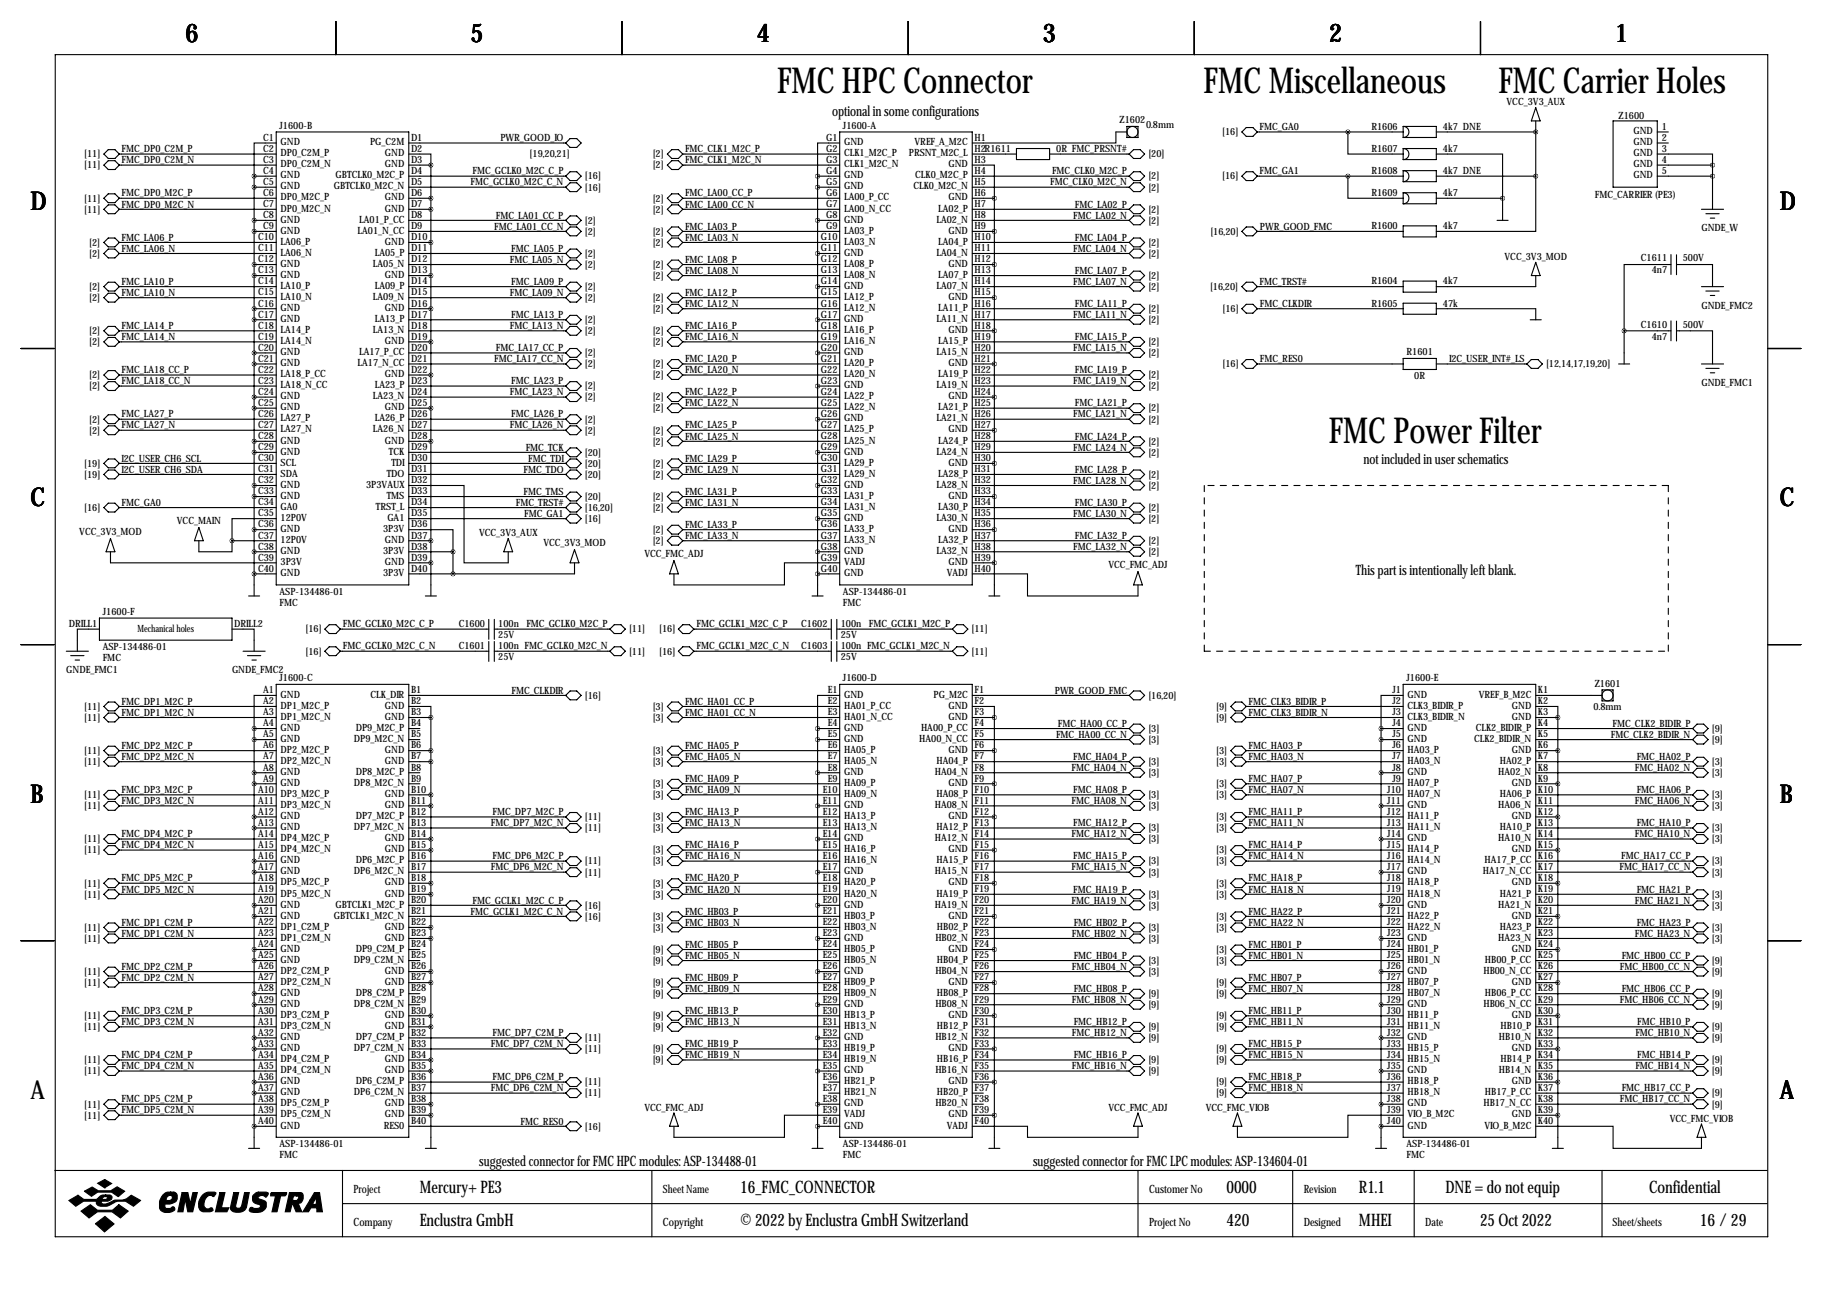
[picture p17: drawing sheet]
<svg xmlns="http://www.w3.org/2000/svg" width="419mm" height="297mm" viewBox="0 0 419 297" stroke-linecap="round" stroke-linejoin="round" font-family="sans-serif">
<defs><g id="words">
<g font-size="8.2">
<text x="178.7" y="21.4">FMC HPC Connector</text>
<text x="276.7" y="21.4">FMC Miscellaneous</text>
<text x="344.5" y="21.4">FMC Carrier Holes</text>
<text x="305.5" y="101.9">FMC Power Filter</text>
</g>
<g font-size="5.9">
<text x="42.7" y="9.8">6</text>
<text x="108.2" y="9.8">5</text>
<text x="174" y="9.8">4</text>
<text x="239.8" y="9.8">3</text>
<text x="305.6" y="9.8">2</text>
<text x="371.3" y="9.8">1</text>
<text x="7" y="48.4">D</text>
<text x="409.2" y="48.4">D</text>
<text x="7" y="116.4">C</text>
<text x="409.2" y="116.4">C</text>
<text x="7" y="184.5">B</text>
<text x="409.2" y="184.5">B</text>
<text x="7" y="252.6">A</text>
<text x="409.2" y="252.6">A</text>
</g>
<g font-size="4">
<text x="96.5" y="274.2">Mercury+ PE3</text>
<text x="170.2" y="274.2">16_FMC_CONNECTOR</text>
<text x="281.9" y="274.2">0000</text>
<text x="312.4" y="274.2">R1.1</text>
<text x="332.3" y="274.2">DNE = do not equip</text>
<text x="379.1" y="274.2">Confidential</text>
<text x="96.5" y="281.8">Enclustra GmbH</text>
<text x="170.2" y="281.8">© 2022 by Enclustra GmbH Switzerland</text>
<text x="281.9" y="281.8">420</text>
<text x="312.4" y="281.8">MHEI</text>
<text x="340.3" y="281.8">25 Oct 2022</text>
<text x="390.8" y="281.8">16/29</text>
</g>
<g font-size="3.3">
<text x="191.3" y="26.8">optional in some configurations</text>
<text x="313.4" y="106.7">not included in user schematics</text>
<text x="311.7" y="132.2">This part is intentionally left blank.</text>
<text x="110.2" y="268.1">suggested connector for FMC HPC modules: ASP-134488-01</text>
<text x="237.5" y="268.1">suggested connector for FMC LPC modules: ASP-134604-01</text>
</g>
<g font-size="2.6">
<text x="81.3" y="274.2">Project</text>
<text x="152.4" y="274.2">Sheet Name</text>
<text x="264.2" y="274.2">Customer No</text>
<text x="299.7" y="274.2">Revision</text>
<text x="81.3" y="281.8">Company</text>
<text x="152.4" y="281.8">Copyright</text>
<text x="264.2" y="281.8">Project No</text>
<text x="299.7" y="281.8">Designed</text>
<text x="327.7" y="281.8">Date</text>
<text x="370.7" y="281.8">Sheet/sheets</text>
</g>
<g font-size="2.3">
<text x="64.3" y="29.6">J1600-B</text>
<text x="193.8" y="29.6">J1600-A</text>
<text x="257.4" y="28.3">Z1602</text>
<text x="263.5" y="29.3">0.8mm</text>
<text x="289.6" y="29.9">FMC_GA0</text>
<text x="315.3" y="29.8">R1606</text>
<text x="331.7" y="29.8">4k7 DNE</text>
<text x="346.4" y="24.2">VCC_3V3_AUX</text>
<text x="372.1" y="27.3">Z1600</text>
<text x="382" y="29.8">1</text>
<text x="27.9" y="35">FMC_DP0_C2M_P</text>
<text x="60.5" y="32.4">C1</text>
<text x="60.5" y="34.9">C2</text>
<text x="64.5" y="33.4">GND</text>
<text x="64.5" y="35.9">DP0_C2M_P</text>
<text x="85.1" y="33.4">PG_C2M</text>
<text x="88.5" y="35.9">GND</text>
<text x="94.5" y="32.4">D1</text>
<text x="94.5" y="34.9">D2</text>
<text x="115.1" y="32.5">PWR_GOOD_IO</text>
<text x="157.5" y="35">FMC_CLK1_M2C_P</text>
<text x="189.9" y="32.4">G1</text>
<text x="189.9" y="34.9">G2</text>
<text x="194.1" y="33.4">GND</text>
<text x="194.1" y="35.9">CLK1_M2C_P</text>
<text x="208.9" y="35.9">PRSNT_M2C_L</text>
<text x="210.3" y="33.4">VREF_A_M2C</text>
<text x="224" y="32.4">H1</text>
<text x="224" y="34.9">H2R1611</text>
<text x="242.8" y="34.9">0R FMC_PRSNT#</text>
<text x="281" y="31.1">[16]</text>
<text x="315.3" y="34.9">R1607</text>
<text x="331.7" y="34.9">4k7</text>
<text x="375.5" y="30.9">GND</text>
<text x="375.5" y="33.4">GND</text>
<text x="375.5" y="35.9">GND</text>
<text x="382" y="32.4">2</text>
<text x="382" y="34.9">3</text>
<text x="19.4" y="36.2">[11]</text>
<text x="19.4" y="38.7">[11]</text>
<text x="27.9" y="37.6">FMC_DP0_C2M_N</text>
<text x="60.5" y="37.5">C3</text>
<text x="60.5" y="40">C4</text>
<text x="64.5" y="38.5">DP0_C2M_N</text>
<text x="64.5" y="41">GND</text>
<text x="77.2" y="41">GBTCLK0_M2C_P</text>
<text x="88.5" y="38.5">GND</text>
<text x="94.5" y="37.5">D3</text>
<text x="94.5" y="40">D4</text>
<text x="108.6" y="40.1">FMC_GCLK0_M2C_C_P</text>
<text x="121.8" y="36.2">[19,20,21]</text>
<text x="134.5" y="41.3">[16]</text>
<text x="150.1" y="36.2">[2]</text>
<text x="150.1" y="38.7">[2]</text>
<text x="157.5" y="37.6">FMC_CLK1_M2C_N</text>
<text x="189.9" y="37.5">G3</text>
<text x="189.9" y="40">G4</text>
<text x="194.1" y="38.5">CLK1_M2C_N</text>
<text x="194.1" y="41">GND</text>
<text x="210.4" y="41">CLK0_M2C_P</text>
<text x="218" y="38.5">GND</text>
<text x="224" y="37.5">H3</text>
<text x="224" y="40">H4</text>
<text x="241.9" y="40.1">FMC_CLK0_M2C_P</text>
<text x="264" y="41.3">[2]</text>
<text x="264" y="36.2">[20]</text>
<text x="281" y="41.3">[16]</text>
<text x="289.6" y="40.1">FMC_GA1</text>
<text x="315.3" y="40">R1608</text>
<text x="331.7" y="40">4k7 DNE</text>
<text x="375.5" y="38.5">GND</text>
<text x="375.5" y="41">GND</text>
<text x="382" y="37.5">4</text>
<text x="382" y="40">5</text>
<text x="19.4" y="46.3">[11]</text>
<text x="27.9" y="45.2">FMC_DP0_M2C_P</text>
<text x="27.9" y="47.7">FMC_DP0_M2C_N</text>
<text x="60.5" y="42.5">C5</text>
<text x="60.5" y="45.1">C6</text>
<text x="60.5" y="47.6">C7</text>
<text x="64.5" y="43.6">GND</text>
<text x="64.5" y="46.1">DP0_M2C_P</text>
<text x="76.8" y="43.6">GBTCLK0_M2C_N</text>
<text x="88.5" y="46.1">GND</text>
<text x="94.5" y="42.5">D5</text>
<text x="94.5" y="45.1">D6</text>
<text x="94.5" y="47.6">D7</text>
<text x="108.2" y="42.6">FMC_GCLK0_M2C_C_N</text>
<text x="134.5" y="43.8">[16]</text>
<text x="150.1" y="46.3">[2]</text>
<text x="157.5" y="45.2">FMC_LA00_CC_P</text>
<text x="157.5" y="47.7">FMC_LA00_CC_N</text>
<text x="189.9" y="42.5">G5</text>
<text x="189.9" y="45.1">G6</text>
<text x="189.9" y="47.6">G7</text>
<text x="194.1" y="43.6">GND</text>
<text x="194.1" y="46.1">LA00_P_CC</text>
<text x="210" y="43.6">CLK0_M2C_N</text>
<text x="218" y="46.1">GND</text>
<text x="224" y="42.5">H5</text>
<text x="224" y="45.1">H6</text>
<text x="224" y="47.6">H7</text>
<text x="241.5" y="42.6">FMC_CLK0_M2C_N</text>
<text x="247.1" y="47.7">FMC_LA02_P</text>
<text x="264" y="43.8">[2]</text>
<text x="315.3" y="45.1">R1609</text>
<text x="331.7" y="45.1">4k7</text>
<text x="366.6" y="45.6">FMC_CARRIER (PE3)</text>
<text x="19.4" y="48.9">[11]</text>
<text x="60.5" y="50.2">C8</text>
<text x="60.5" y="52.7">C9</text>
<text x="64.5" y="48.6">DP0_M2C_N</text>
<text x="64.5" y="51.2">GND</text>
<text x="64.5" y="53.7">GND</text>
<text x="82.2" y="53.7">LA01_N_CC</text>
<text x="82.6" y="51.2">LA01_P_CC</text>
<text x="88.5" y="48.6">GND</text>
<text x="94.5" y="50.2">D8</text>
<text x="94.5" y="52.7">D9</text>
<text x="113.6" y="52.8">FMC_LA01_CC_N</text>
<text x="114" y="50.3">FMC_LA01_CC_P</text>
<text x="134.5" y="51.4">[2]</text>
<text x="134.5" y="54">[2]</text>
<text x="150.1" y="48.9">[2]</text>
<text x="150.1" y="54">[2]</text>
<text x="157.5" y="52.8">FMC_LA03_P</text>
<text x="189.9" y="50.2">G8</text>
<text x="189.9" y="52.7">G9</text>
<text x="194.1" y="48.6">LA00_N_CC</text>
<text x="194.1" y="51.2">GND</text>
<text x="194.1" y="53.7">LA03_P</text>
<text x="215.3" y="51.2">LA02_N</text>
<text x="215.7" y="48.6">LA02_P</text>
<text x="218" y="53.7">GND</text>
<text x="224" y="50.2">H8</text>
<text x="224" y="52.7">H9</text>
<text x="246.7" y="50.3">FMC_LA02_N</text>
<text x="264" y="48.9">[2]</text>
<text x="264" y="51.4">[2]</text>
<text x="278.3" y="54">[16,20]</text>
<text x="289.7" y="52.8">PWR_GOOD_FMC</text>
<text x="315.3" y="52.7">R1600</text>
<text x="331.7" y="52.7">4k7</text>
<text x="391.2" y="53.2">GNDE_W</text>
<text x="20.5" y="56.5">[2]</text>
<text x="20.5" y="59">[2]</text>
<text x="27.9" y="55.3">FMC_LA06_P</text>
<text x="27.9" y="57.9">FMC_LA06_N</text>
<text x="59.3" y="55.2">C10</text>
<text x="59.3" y="57.8">C11</text>
<text x="64.5" y="56.3">LA06_P</text>
<text x="64.5" y="58.8">LA06_N</text>
<text x="86.2" y="58.8">LA05_P</text>
<text x="88.5" y="56.3">GND</text>
<text x="94.5" y="55.2">D10</text>
<text x="94.5" y="57.8">D11</text>
<text x="117.6" y="57.9">FMC_LA05_P</text>
<text x="134.5" y="59">[2]</text>
<text x="150.1" y="56.5">[2]</text>
<text x="157.5" y="55.3">FMC_LA03_N</text>
<text x="188.7" y="55.2">G10</text>
<text x="188.7" y="57.8">G11</text>
<text x="194.1" y="56.3">LA03_N</text>
<text x="194.1" y="58.8">GND</text>
<text x="215.3" y="58.8">LA04_N</text>
<text x="215.7" y="56.3">LA04_P</text>
<text x="224" y="55.2">H10</text>
<text x="224" y="57.8">H11</text>
<text x="246.7" y="57.9">FMC_LA04_N</text>
<text x="247.1" y="55.3">FMC_LA04_P</text>
<text x="264" y="56.5">[2]</text>
<text x="264" y="59">[2]</text>
<text x="345.9" y="59.8">VCC_3V3_MOD</text>
<text x="27.9" y="65.5">FMC_LA10_P</text>
<text x="59.3" y="60.3">C12</text>
<text x="59.3" y="62.9">C13</text>
<text x="59.3" y="65.4">C14</text>
<text x="64.5" y="61.3">GND</text>
<text x="64.5" y="63.9">GND</text>
<text x="85.8" y="61.3">LA05_N</text>
<text x="88.5" y="63.9">GND</text>
<text x="94.5" y="60.3">D12</text>
<text x="94.5" y="62.9">D13</text>
<text x="94.5" y="65.4">D14</text>
<text x="117.2" y="60.4">FMC_LA05_N</text>
<text x="117.6" y="65.5">FMC_LA09_P</text>
<text x="134.5" y="61.6">[2]</text>
<text x="150.1" y="61.6">[2]</text>
<text x="150.1" y="64.1">[2]</text>
<text x="157.5" y="60.4">FMC_LA08_P</text>
<text x="157.5" y="63">FMC_LA08_N</text>
<text x="188.7" y="60.3">G12</text>
<text x="188.7" y="62.9">G13</text>
<text x="188.7" y="65.4">G14</text>
<text x="194.1" y="61.3">LA08_P</text>
<text x="194.1" y="63.9">LA08_N</text>
<text x="215.7" y="63.9">LA07_P</text>
<text x="218" y="61.3">GND</text>
<text x="224" y="60.3">H12</text>
<text x="224" y="62.9">H13</text>
<text x="224" y="65.4">H14</text>
<text x="246.7" y="65.5">FMC_LA07_N</text>
<text x="247.1" y="63">FMC_LA07_P</text>
<text x="264" y="64.1">[2]</text>
<text x="289.6" y="65.5">FMC_TRST#</text>
<text x="315.3" y="65.4">R1604</text>
<text x="331.7" y="65.4">4k7</text>
<text x="377.2" y="60.1">C1611</text>
<text x="379.7" y="62.9">4n7</text>
<text x="386.8" y="60.1">500V</text>
<text x="20.5" y="66.7">[2]</text>
<text x="20.5" y="69.2">[2]</text>
<text x="27.9" y="68">FMC_LA10_N</text>
<text x="59.3" y="67.9">C15</text>
<text x="59.3" y="70.5">C16</text>
<text x="64.5" y="66.4">LA10_P</text>
<text x="64.5" y="69">LA10_N</text>
<text x="64.5" y="71.5">GND</text>
<text x="85.8" y="69">LA09_N</text>
<text x="86.2" y="66.4">LA09_P</text>
<text x="88.5" y="71.5">GND</text>
<text x="94.5" y="67.9">D15</text>
<text x="94.5" y="70.5">D16</text>
<text x="117.2" y="68">FMC_LA09_N</text>
<text x="134.5" y="66.7">[2]</text>
<text x="134.5" y="69.2">[2]</text>
<text x="150.1" y="69.2">[2]</text>
<text x="150.1" y="71.7">[2]</text>
<text x="157.5" y="68">FMC_LA12_P</text>
<text x="157.5" y="70.6">FMC_LA12_N</text>
<text x="188.7" y="67.9">G15</text>
<text x="188.7" y="70.5">G16</text>
<text x="194.1" y="66.4">GND</text>
<text x="194.1" y="69">LA12_P</text>
<text x="194.1" y="71.5">LA12_N</text>
<text x="215.3" y="66.4">LA07_N</text>
<text x="215.7" y="71.5">LA11_P</text>
<text x="218" y="69">GND</text>
<text x="224" y="67.9">H15</text>
<text x="224" y="70.5">H16</text>
<text x="247.1" y="70.6">FMC_LA11_P</text>
<text x="264" y="66.7">[2]</text>
<text x="264" y="71.7">[2]</text>
<text x="278.2" y="66.7">[16,20]</text>
<text x="281.1" y="71.7">[16]</text>
<text x="289.7" y="70.6">FMC_CLKDIR</text>
<text x="315.3" y="70.5">R1605</text>
<text x="331.7" y="70.5">47k</text>
<text x="391.2" y="71">GNDE_FMC2</text>
<text x="20.5" y="76.8">[2]</text>
<text x="27.9" y="75.7">FMC_LA14_P</text>
<text x="59.3" y="73">C17</text>
<text x="59.3" y="75.6">C18</text>
<text x="64.5" y="74">GND</text>
<text x="64.5" y="76.6">LA14_P</text>
<text x="85.8" y="76.6">LA13_N</text>
<text x="86.2" y="74">LA13_P</text>
<text x="94.5" y="73">D17</text>
<text x="94.5" y="75.6">D18</text>
<text x="117.2" y="75.7">FMC_LA13_N</text>
<text x="117.6" y="73.1">FMC_LA13_P</text>
<text x="134.5" y="74.3">[2]</text>
<text x="134.5" y="76.8">[2]</text>
<text x="150.1" y="76.8">[2]</text>
<text x="157.5" y="75.7">FMC_LA16_P</text>
<text x="188.7" y="73">G17</text>
<text x="188.7" y="75.6">G18</text>
<text x="194.1" y="74">GND</text>
<text x="194.1" y="76.6">LA16_P</text>
<text x="215.3" y="74">LA11_N</text>
<text x="218" y="76.6">GND</text>
<text x="224" y="73">H17</text>
<text x="224" y="75.6">H18</text>
<text x="246.7" y="73.1">FMC_LA11_N</text>
<text x="264" y="74.3">[2]</text>
<text x="377.2" y="75.3">C1610</text>
<text x="386.8" y="75.3">500V</text>
<text x="20.5" y="79.4">[2]</text>
<text x="27.9" y="78.2">FMC_LA14_N</text>
<text x="59.3" y="78.1">C19</text>
<text x="59.3" y="80.6">C20</text>
<text x="59.3" y="83.2">C21</text>
<text x="64.5" y="79.1">LA14_N</text>
<text x="64.5" y="81.7">GND</text>
<text x="82.6" y="81.7">LA17_P_CC</text>
<text x="88.5" y="79.1">GND</text>
<text x="94.5" y="78.1">D19</text>
<text x="94.5" y="80.6">D20</text>
<text x="94.5" y="83.2">D21</text>
<text x="113.6" y="83.3">FMC_LA17_CC_N</text>
<text x="114" y="80.7">FMC_LA17_CC_P</text>
<text x="134.5" y="81.9">[2]</text>
<text x="150.1" y="79.4">[2]</text>
<text x="157.5" y="78.2">FMC_LA16_N</text>
<text x="157.5" y="83.3">FMC_LA20_P</text>
<text x="188.7" y="78.1">G19</text>
<text x="188.7" y="80.6">G20</text>
<text x="188.7" y="83.2">G21</text>
<text x="194.1" y="79.1">LA16_N</text>
<text x="194.1" y="81.7">GND</text>
<text x="215.3" y="81.7">LA15_N</text>
<text x="215.7" y="79.1">LA15_P</text>
<text x="224" y="78.1">H19</text>
<text x="224" y="80.6">H20</text>
<text x="224" y="83.2">H21</text>
<text x="246.7" y="80.7">FMC_LA15_N</text>
<text x="247.1" y="78.2">FMC_LA15_P</text>
<text x="264" y="79.4">[2]</text>
<text x="264" y="81.9">[2]</text>
<text x="289.7" y="83.3">FMC_RES0</text>
<text x="323.4" y="81.6">R1601</text>
<text x="333.1" y="83.3">I2C_USER_INT#_LS</text>
<text x="379.7" y="78.1">4n7</text>
<text x="20.5" y="87">[2]</text>
<text x="20.5" y="89.5">[2]</text>
<text x="27.9" y="85.8">FMC_LA18_CC_P</text>
<text x="27.9" y="88.4">FMC_LA18_CC_N</text>
<text x="59.3" y="85.7">C22</text>
<text x="59.3" y="88.3">C23</text>
<text x="64.5" y="84.2">GND</text>
<text x="64.5" y="86.7">LA18_P_CC</text>
<text x="64.5" y="89.3">LA18_N_CC</text>
<text x="82.2" y="84.2">LA17_N_CC</text>
<text x="86.2" y="89.3">LA23_P</text>
<text x="88.5" y="86.7">GND</text>
<text x="94.5" y="85.7">D22</text>
<text x="94.5" y="88.3">D23</text>
<text x="117.6" y="88.4">FMC_LA23_P</text>
<text x="134.5" y="84.4">[2]</text>
<text x="134.5" y="89.5">[2]</text>
<text x="150.1" y="84.4">[2]</text>
<text x="150.1" y="87">[2]</text>
<text x="157.5" y="85.8">FMC_LA20_N</text>
<text x="188.7" y="85.7">G22</text>
<text x="188.7" y="88.3">G23</text>
<text x="194.1" y="84.2">LA20_P</text>
<text x="194.1" y="86.7">LA20_N</text>
<text x="194.1" y="89.3">GND</text>
<text x="215.3" y="89.3">LA19_N</text>
<text x="215.7" y="86.7">LA19_P</text>
<text x="218" y="84.2">GND</text>
<text x="224" y="85.7">H22</text>
<text x="224" y="88.3">H23</text>
<text x="246.7" y="88.4">FMC_LA19_N</text>
<text x="247.1" y="85.8">FMC_LA19_P</text>
<text x="264" y="87">[2]</text>
<text x="264" y="89.5">[2]</text>
<text x="281.1" y="84.4">[16]</text>
<text x="325.1" y="87.2">0R</text>
<text x="355.4" y="84.4">[12,14,17,19,20]</text>
<text x="391.2" y="88.8">GNDE_FMC1</text>
<text x="27.9" y="96">FMC_LA27_P</text>
<text x="59.3" y="90.8">C24</text>
<text x="59.3" y="93.3">C25</text>
<text x="59.3" y="95.9">C26</text>
<text x="64.5" y="91.8">GND</text>
<text x="64.5" y="94.4">GND</text>
<text x="85.8" y="91.8">LA23_N</text>
<text x="88.5" y="94.4">GND</text>
<text x="94.5" y="90.8">D24</text>
<text x="94.5" y="93.3">D25</text>
<text x="94.5" y="95.9">D26</text>
<text x="117.2" y="90.9">FMC_LA23_N</text>
<text x="117.6" y="96">FMC_LA26_P</text>
<text x="134.5" y="92.1">[2]</text>
<text x="150.1" y="92.1">[2]</text>
<text x="150.1" y="94.6">[2]</text>
<text x="157.5" y="90.9">FMC_LA22_P</text>
<text x="157.5" y="93.4">FMC_LA22_N</text>
<text x="188.7" y="90.8">G24</text>
<text x="188.7" y="93.3">G25</text>
<text x="188.7" y="95.9">G26</text>
<text x="194.1" y="91.8">LA22_P</text>
<text x="194.1" y="94.4">LA22_N</text>
<text x="215.7" y="94.4">LA21_P</text>
<text x="218" y="91.8">GND</text>
<text x="224" y="90.8">H24</text>
<text x="224" y="93.3">H25</text>
<text x="224" y="95.9">H26</text>
<text x="246.7" y="96">FMC_LA21_N</text>
<text x="247.1" y="93.4">FMC_LA21_P</text>
<text x="264" y="94.6">[2]</text>
<text x="20.5" y="97.1">[2]</text>
<text x="20.5" y="99.7">[2]</text>
<text x="27.9" y="98.5">FMC_LA27_N</text>
<text x="59.3" y="98.4">C27</text>
<text x="59.3" y="101">C28</text>
<text x="64.5" y="96.9">LA27_P</text>
<text x="64.5" y="99.4">LA27_N</text>
<text x="64.5" y="102">GND</text>
<text x="85.8" y="99.4">LA26_N</text>
<text x="86.2" y="96.9">LA26_P</text>
<text x="88.5" y="102">GND</text>
<text x="94.5" y="98.4">D27</text>
<text x="94.5" y="101">D28</text>
<text x="117.2" y="98.5">FMC_LA26_N</text>
<text x="134.5" y="97.1">[2]</text>
<text x="134.5" y="99.7">[2]</text>
<text x="150.1" y="99.7">[2]</text>
<text x="157.5" y="98.5">FMC_LA25_P</text>
<text x="157.5" y="101.1">FMC_LA25_N</text>
<text x="188.7" y="98.4">G27</text>
<text x="188.7" y="101">G28</text>
<text x="194.1" y="96.9">GND</text>
<text x="194.1" y="99.4">LA25_P</text>
<text x="194.1" y="102">LA25_N</text>
<text x="215.3" y="96.9">LA21_N</text>
<text x="215.7" y="102">LA24_P</text>
<text x="218" y="99.4">GND</text>
<text x="224" y="98.4">H27</text>
<text x="224" y="101">H28</text>
<text x="247.1" y="101.1">FMC_LA24_P</text>
<text x="264" y="97.1">[2]</text>
<text x="19.4" y="107.3">[19]</text>
<text x="27.9" y="106.1">I2C_USER_CH6_SCL</text>
<text x="59.3" y="103.5">C29</text>
<text x="59.3" y="106">C30</text>
<text x="64.5" y="104.5">GND</text>
<text x="64.5" y="107.1">SCL</text>
<text x="89.4" y="104.5">TCK</text>
<text x="90" y="107.1">TDI</text>
<text x="94.5" y="103.5">D29</text>
<text x="94.5" y="106">D30</text>
<text x="120.9" y="103.6">FMC_TCK</text>
<text x="121.4" y="106.1">FMC_TDI</text>
<text x="134.5" y="104.8">[20]</text>
<text x="134.5" y="107.3">[20]</text>
<text x="150.1" y="102.2">[2]</text>
<text x="150.1" y="107.3">[2]</text>
<text x="157.5" y="106.1">FMC_LA29_P</text>
<text x="188.7" y="103.5">G29</text>
<text x="188.7" y="106">G30</text>
<text x="194.1" y="104.5">GND</text>
<text x="194.1" y="107.1">LA29_P</text>
<text x="215.3" y="104.5">LA24_N</text>
<text x="218" y="107.1">GND</text>
<text x="224" y="103.5">H29</text>
<text x="224" y="106">H30</text>
<text x="246.7" y="103.6">FMC_LA24_N</text>
<text x="264" y="102.2">[2]</text>
<text x="264" y="104.8">[2]</text>
<text x="19.4" y="109.8">[19]</text>
<text x="27.9" y="108.7">I2C_USER_CH6_SDA</text>
<text x="59.3" y="108.6">C31</text>
<text x="59.3" y="111.1">C32</text>
<text x="59.3" y="113.7">C33</text>
<text x="64.5" y="109.6">SDA</text>
<text x="64.5" y="112.1">GND</text>
<text x="84.2" y="112.1">3P3VAUX</text>
<text x="88.9" y="109.6">TDO</text>
<text x="94.5" y="108.6">D31</text>
<text x="94.5" y="111.1">D32</text>
<text x="94.5" y="113.7">D33</text>
<text x="120.3" y="113.8">FMC_TMS</text>
<text x="120.3" y="108.7">FMC_TDO</text>
<text x="134.5" y="109.8">[20]</text>
<text x="150.1" y="109.8">[2]</text>
<text x="157.5" y="108.7">FMC_LA29_N</text>
<text x="157.5" y="113.8">FMC_LA31_P</text>
<text x="188.7" y="108.6">G31</text>
<text x="188.7" y="111.1">G32</text>
<text x="188.7" y="113.7">G33</text>
<text x="194.1" y="109.6">LA29_N</text>
<text x="194.1" y="112.1">GND</text>
<text x="215.3" y="112.1">LA28_N</text>
<text x="215.7" y="109.6">LA28_P</text>
<text x="224" y="108.6">H31</text>
<text x="224" y="111.1">H32</text>
<text x="224" y="113.7">H33</text>
<text x="246.7" y="111.2">FMC_LA28_N</text>
<text x="247.1" y="108.7">FMC_LA28_P</text>
<text x="264" y="109.8">[2]</text>
<text x="264" y="112.4">[2]</text>
<text x="19.4" y="117.5">[16]</text>
<text x="27.9" y="116.3">FMC_GA0</text>
<text x="59.3" y="116.2">C34</text>
<text x="59.3" y="118.7">C35</text>
<text x="64.5" y="114.7">GND</text>
<text x="64.5" y="117.2">GA0</text>
<text x="64.5" y="119.8">12P0V</text>
<text x="86.4" y="117.2">TRST_L</text>
<text x="88.9" y="114.7">TMS</text>
<text x="89.1" y="119.8">GA1</text>
<text x="94.5" y="116.2">D34</text>
<text x="94.5" y="118.7">D35</text>
<text x="118.6" y="116.3">FMC_TRST#</text>
<text x="120.5" y="118.8">FMC_GA1</text>
<text x="134.5" y="117.5">[16,20]</text>
<text x="134.5" y="114.9">[20]</text>
<text x="150.1" y="114.9">[2]</text>
<text x="150.1" y="117.5">[2]</text>
<text x="157.5" y="116.3">FMC_LA31_N</text>
<text x="188.7" y="116.2">G34</text>
<text x="188.7" y="118.7">G35</text>
<text x="194.1" y="114.7">LA31_P</text>
<text x="194.1" y="117.2">LA31_N</text>
<text x="194.1" y="119.8">GND</text>
<text x="215.3" y="119.8">LA30_N</text>
<text x="215.7" y="117.2">LA30_P</text>
<text x="218" y="114.7">GND</text>
<text x="224" y="116.2">H34</text>
<text x="224" y="118.7">H35</text>
<text x="246.7" y="118.8">FMC_LA30_N</text>
<text x="247.1" y="116.3">FMC_LA30_P</text>
<text x="264" y="117.5">[2]</text>
<text x="18.2" y="123">VCC_3V3_MOD</text>
<text x="40.7" y="120.5">VCC_MAIN</text>
<text x="59.3" y="121.3">C36</text>
<text x="59.3" y="123.8">C37</text>
<text x="64.5" y="122.3">GND</text>
<text x="64.5" y="124.8">12P0V</text>
<text x="88.1" y="122.3">3P3V</text>
<text x="88.5" y="124.8">GND</text>
<text x="94.5" y="121.3">D36</text>
<text x="94.5" y="123.8">D37</text>
<text x="110.1" y="123.3">VCC_3V3_AUX</text>
<text x="124.9" y="125.6">VCC_3V3_MOD</text>
<text x="134.5" y="120">[16]</text>
<text x="150.1" y="122.5">[2]</text>
<text x="150.1" y="125.1">[2]</text>
<text x="157.5" y="121.4">FMC_LA33_P</text>
<text x="157.5" y="123.9">FMC_LA33_N</text>
<text x="188.7" y="121.3">G36</text>
<text x="188.7" y="123.8">G37</text>
<text x="194.1" y="122.3">LA33_P</text>
<text x="194.1" y="124.8">LA33_N</text>
<text x="215.7" y="124.8">LA32_P</text>
<text x="218" y="122.3">GND</text>
<text x="224" y="121.3">H36</text>
<text x="224" y="123.8">H37</text>
<text x="247.1" y="123.9">FMC_LA32_P</text>
<text x="264" y="120">[2]</text>
<text x="264" y="125.1">[2]</text>
<text x="59.3" y="126.4">C38</text>
<text x="59.3" y="128.9">C39</text>
<text x="59.3" y="131.4">C40</text>
<text x="64.5" y="127.4">GND</text>
<text x="64.5" y="129.9">3P3V</text>
<text x="88.1" y="127.4">3P3V</text>
<text x="88.5" y="129.9">GND</text>
<text x="94.5" y="126.4">D38</text>
<text x="94.5" y="128.9">D39</text>
<text x="94.5" y="131.4">D40</text>
<text x="148.2" y="128.1">VCC_FMC_ADJ</text>
<text x="188.7" y="126.4">G38</text>
<text x="188.7" y="128.9">G39</text>
<text x="188.7" y="131.4">G40</text>
<text x="194.1" y="127.4">GND</text>
<text x="194.1" y="129.9">VADJ</text>
<text x="215.3" y="127.4">LA32_N</text>
<text x="218" y="129.9">GND</text>
<text x="224" y="126.4">H38</text>
<text x="224" y="128.9">H39</text>
<text x="224" y="131.4">H40</text>
<text x="246.7" y="126.5">FMC_LA32_N</text>
<text x="254.8" y="130.7">VCC_FMC_ADJ</text>
<text x="264" y="127.6">[2]</text>
<text x="64.3" y="136.8">ASP-134486-01</text>
<text x="64.5" y="132.5">GND</text>
<text x="88.1" y="132.5">3P3V</text>
<text x="193.8" y="136.8">ASP-134486-01</text>
<text x="194.1" y="132.5">GND</text>
<text x="217.7" y="132.5">VADJ</text>
<text x="23.6" y="141.3">J1600-F</text>
<text x="64.3" y="139.3">FMC</text>
<text x="193.8" y="139.3">FMC</text>
<text x="15.8" y="144.1">DRILL1</text>
<text x="23.6" y="149.5">ASP-134486-01</text>
<text x="31.6" y="145.4">Mechanical holes</text>
<text x="53.8" y="144.1">DRILL2</text>
<text x="70.3" y="145.4">[16]</text>
<text x="78.8" y="144.2">FMC_GCLK0_M2C_C_P</text>
<text x="78.8" y="149.3">FMC_GCLK0_M2C_C_N</text>
<text x="105.5" y="144.1">C1600</text>
<text x="105.5" y="149.2">C1601</text>
<text x="114.6" y="144.1">100n FMC_GCLK0_M2C_P</text>
<text x="114.6" y="146.7">25V</text>
<text x="114.6" y="149.2">100n FMC_GCLK0_M2C_N</text>
<text x="144.6" y="145.4">[11]</text>
<text x="151.5" y="145.4">[16]</text>
<text x="160.1" y="144.2">FMC_GCLK1_M2C_C_P</text>
<text x="160.1" y="149.3">FMC_GCLK1_M2C_C_N</text>
<text x="184.2" y="144.1">C1602</text>
<text x="184.2" y="149.2">C1603</text>
<text x="193.3" y="144.1">100n FMC_GCLK1_M2C_P</text>
<text x="193.3" y="146.7">25V</text>
<text x="193.3" y="149.2">100n FMC_GCLK1_M2C_N</text>
<text x="223.4" y="145.4">[11]</text>
<text x="15.2" y="154.8">GNDE_FMC1</text>
<text x="23.6" y="152">FMC</text>
<text x="53.3" y="154.8">GNDE_FMC2</text>
<text x="70.3" y="150.5">[16]</text>
<text x="114.6" y="151.8">25V</text>
<text x="144.6" y="150.5">[11]</text>
<text x="151.5" y="150.5">[16]</text>
<text x="193.3" y="151.8">25V</text>
<text x="223.4" y="150.5">[11]</text>
<text x="60.5" y="159.4">A1</text>
<text x="60.5" y="161.9">A2</text>
<text x="64.3" y="156.6">J1600-C</text>
<text x="64.5" y="160.4">GND</text>
<text x="85.2" y="160.4">CLK_DIR</text>
<text x="94.5" y="159.4">B1</text>
<text x="94.5" y="161.9">B2</text>
<text x="117.6" y="159.5">FMC_CLKDIR</text>
<text x="134.5" y="160.6">[16]</text>
<text x="190.3" y="159.4">E1</text>
<text x="190.3" y="161.9">E2</text>
<text x="193.8" y="156.6">J1600-D</text>
<text x="194.1" y="160.4">GND</text>
<text x="214.6" y="160.4">PG_M2C</text>
<text x="224" y="159.4">F1</text>
<text x="224" y="161.9">F2</text>
<text x="242.5" y="159.5">PWR_GOOD_FMC</text>
<text x="264" y="160.6">[16,20]</text>
<text x="320.1" y="159.4">J1</text>
<text x="320.1" y="161.9">J2</text>
<text x="323.3" y="156.6">J1600-E</text>
<text x="323.6" y="160.4">GND</text>
<text x="340" y="160.4">VREF_B_M2C</text>
<text x="353.6" y="159.4">K1</text>
<text x="353.6" y="161.9">K2</text>
<text x="366.6" y="157.8">Z1601</text>
<text x="19.4" y="163.2">[11]</text>
<text x="19.4" y="165.7">[11]</text>
<text x="27.9" y="162">FMC_DP1_M2C_P</text>
<text x="27.9" y="164.6">FMC_DP1_M2C_N</text>
<text x="60.5" y="164.5">A3</text>
<text x="60.5" y="167">A4</text>
<text x="64.5" y="162.9">DP1_M2C_P</text>
<text x="64.5" y="165.5">DP1_M2C_N</text>
<text x="88.5" y="162.9">GND</text>
<text x="88.5" y="165.5">GND</text>
<text x="94.5" y="164.5">B3</text>
<text x="94.5" y="167">B4</text>
<text x="150.1" y="163.2">[3]</text>
<text x="150.1" y="165.7">[3]</text>
<text x="157.5" y="162">FMC_HA01_CC_P</text>
<text x="157.5" y="164.6">FMC_HA01_CC_N</text>
<text x="190.3" y="164.5">E3</text>
<text x="190.3" y="167">E4</text>
<text x="194.1" y="162.9">HA01_P_CC</text>
<text x="194.1" y="165.5">HA01_N_CC</text>
<text x="218" y="162.9">GND</text>
<text x="218" y="165.5">GND</text>
<text x="224" y="164.5">F3</text>
<text x="224" y="167">F4</text>
<text x="243.2" y="167.1">FMC_HA00_CC_P</text>
<text x="279.6" y="163.2">[9]</text>
<text x="279.6" y="165.7">[9]</text>
<text x="287" y="162">FMC_CLK3_BIDIR_P</text>
<text x="287" y="164.6">FMC_CLK3_BIDIR_N</text>
<text x="320.1" y="164.5">J3</text>
<text x="320.1" y="167">J4</text>
<text x="323.6" y="162.9">CLK3_BIDIR_P</text>
<text x="323.6" y="165.5">CLK3_BIDIR_N</text>
<text x="347.6" y="162.9">GND</text>
<text x="347.6" y="165.5">GND</text>
<text x="353.6" y="164.5">K3</text>
<text x="353.6" y="167">K4</text>
<text x="366.3" y="163.2">0.8mm</text>
<text x="370.7" y="167.1">FMC_CLK2_BIDIR_P</text>
<text x="19.4" y="173.3">[11]</text>
<text x="27.9" y="172.2">FMC_DP2_M2C_P</text>
<text x="60.5" y="169.5">A5</text>
<text x="60.5" y="172.1">A6</text>
<text x="64.5" y="168">GND</text>
<text x="64.5" y="170.6">GND</text>
<text x="64.5" y="173.1">DP2_M2C_P</text>
<text x="81.4" y="170.6">DP9_M2C_N</text>
<text x="81.8" y="168">DP9_M2C_P</text>
<text x="88.5" y="173.1">GND</text>
<text x="94.5" y="169.5">B5</text>
<text x="94.5" y="172.1">B6</text>
<text x="150.1" y="173.3">[3]</text>
<text x="157.5" y="172.2">FMC_HA05_P</text>
<text x="190.3" y="169.5">E5</text>
<text x="190.3" y="172.1">E6</text>
<text x="194.1" y="168">GND</text>
<text x="194.1" y="170.6">GND</text>
<text x="194.1" y="173.1">HA05_P</text>
<text x="211.3" y="170.6">HA00_N_CC</text>
<text x="211.7" y="168">HA00_P_CC</text>
<text x="218" y="173.1">GND</text>
<text x="224" y="169.5">F5</text>
<text x="224" y="172.1">F6</text>
<text x="242.8" y="169.6">FMC_HA00_CC_N</text>
<text x="264" y="168.3">[3]</text>
<text x="264" y="170.8">[3]</text>
<text x="279.6" y="173.3">[3]</text>
<text x="287" y="172.2">FMC_HA03_P</text>
<text x="320.1" y="169.5">J5</text>
<text x="320.1" y="172.1">J6</text>
<text x="323.6" y="168">GND</text>
<text x="323.6" y="170.6">GND</text>
<text x="323.6" y="173.1">HA03_P</text>
<text x="338.9" y="170.6">CLK2_BIDIR_N</text>
<text x="339.3" y="168">CLK2_BIDIR_P</text>
<text x="347.6" y="173.1">GND</text>
<text x="353.6" y="169.5">K5</text>
<text x="353.6" y="172.1">K6</text>
<text x="370.3" y="169.6">FMC_CLK2_BIDIR_N</text>
<text x="393.5" y="168.3">[9]</text>
<text x="393.5" y="170.8">[9]</text>
<text x="19.4" y="175.9">[11]</text>
<text x="27.9" y="174.7">FMC_DP2_M2C_N</text>
<text x="60.5" y="174.6">A7</text>
<text x="60.5" y="177.2">A8</text>
<text x="60.5" y="179.7">A9</text>
<text x="64.5" y="175.6">DP2_M2C_N</text>
<text x="64.5" y="178.2">GND</text>
<text x="81.8" y="178.2">DP8_M2C_P</text>
<text x="88.5" y="175.6">GND</text>
<text x="94.5" y="174.6">B7</text>
<text x="94.5" y="177.2">B8</text>
<text x="94.5" y="179.7">B9</text>
<text x="150.1" y="175.9">[3]</text>
<text x="157.5" y="174.7">FMC_HA05_N</text>
<text x="157.5" y="179.8">FMC_HA09_P</text>
<text x="190.3" y="174.6">E7</text>
<text x="190.3" y="177.2">E8</text>
<text x="190.3" y="179.7">E9</text>
<text x="194.1" y="175.6">HA05_N</text>
<text x="194.1" y="178.2">GND</text>
<text x="214.9" y="178.2">HA04_N</text>
<text x="215.3" y="175.6">HA04_P</text>
<text x="224" y="174.6">F7</text>
<text x="224" y="177.2">F8</text>
<text x="224" y="179.7">F9</text>
<text x="246.3" y="177.3">FMC_HA04_N</text>
<text x="246.7" y="174.7">FMC_HA04_P</text>
<text x="264" y="175.9">[3]</text>
<text x="264" y="178.4">[3]</text>
<text x="279.6" y="175.9">[3]</text>
<text x="287" y="174.7">FMC_HA03_N</text>
<text x="287" y="179.8">FMC_HA07_P</text>
<text x="320.1" y="174.6">J7</text>
<text x="320.1" y="177.2">J8</text>
<text x="320.1" y="179.7">J9</text>
<text x="323.6" y="175.6">HA03_N</text>
<text x="323.6" y="178.2">GND</text>
<text x="344.4" y="178.2">HA02_N</text>
<text x="344.8" y="175.6">HA02_P</text>
<text x="353.6" y="174.6">K7</text>
<text x="353.6" y="177.2">K8</text>
<text x="353.6" y="179.7">K9</text>
<text x="375.9" y="177.3">FMC_HA02_N</text>
<text x="376.3" y="174.7">FMC_HA02_P</text>
<text x="393.5" y="175.9">[3]</text>
<text x="393.5" y="178.4">[3]</text>
<text x="19.4" y="183.5">[11]</text>
<text x="27.9" y="182.3">FMC_DP3_M2C_P</text>
<text x="27.9" y="184.9">FMC_DP3_M2C_N</text>
<text x="59.3" y="182.2">A10</text>
<text x="59.3" y="184.8">A11</text>
<text x="64.5" y="180.7">GND</text>
<text x="64.5" y="183.3">DP3_M2C_P</text>
<text x="64.5" y="185.8">DP3_M2C_N</text>
<text x="81.4" y="180.7">DP8_M2C_N</text>
<text x="88.5" y="183.3">GND</text>
<text x="88.5" y="185.8">GND</text>
<text x="94.5" y="182.2">B10</text>
<text x="94.5" y="184.8">B11</text>
<text x="150.1" y="181">[3]</text>
<text x="150.1" y="183.5">[3]</text>
<text x="157.5" y="182.3">FMC_HA09_N</text>
<text x="189.1" y="182.2">E10</text>
<text x="189.1" y="184.8">E11</text>
<text x="194.1" y="180.7">HA09_P</text>
<text x="194.1" y="183.3">HA09_N</text>
<text x="194.1" y="185.8">GND</text>
<text x="214.9" y="185.8">HA08_N</text>
<text x="215.3" y="183.3">HA08_P</text>
<text x="218" y="180.7">GND</text>
<text x="224" y="182.2">F10</text>
<text x="224" y="184.8">F11</text>
<text x="246.3" y="184.9">FMC_HA08_N</text>
<text x="246.7" y="182.3">FMC_HA08_P</text>
<text x="264" y="183.5">[3]</text>
<text x="279.6" y="181">[3]</text>
<text x="279.6" y="183.5">[3]</text>
<text x="287" y="182.3">FMC_HA07_N</text>
<text x="318.9" y="182.2">J10</text>
<text x="318.9" y="184.8">J11</text>
<text x="323.6" y="180.7">HA07_P</text>
<text x="323.6" y="183.3">HA07_N</text>
<text x="323.6" y="185.8">GND</text>
<text x="344.4" y="185.8">HA06_N</text>
<text x="344.8" y="183.3">HA06_P</text>
<text x="347.6" y="180.7">GND</text>
<text x="353.6" y="182.2">K10</text>
<text x="353.6" y="184.8">K11</text>
<text x="375.9" y="184.9">FMC_HA06_N</text>
<text x="376.3" y="182.3">FMC_HA06_P</text>
<text x="393.5" y="183.5">[3]</text>
<text x="19.4" y="186">[11]</text>
<text x="59.3" y="187.3">A12</text>
<text x="59.3" y="189.9">A13</text>
<text x="64.5" y="188.3">GND</text>
<text x="64.5" y="190.9">GND</text>
<text x="81.4" y="190.9">DP7_M2C_N</text>
<text x="81.8" y="188.3">DP7_M2C_P</text>
<text x="94.5" y="187.3">B12</text>
<text x="94.5" y="189.9">B13</text>
<text x="112.8" y="190">FMC_DP7_M2C_N</text>
<text x="113.2" y="187.4">FMC_DP7_M2C_P</text>
<text x="134.5" y="188.6">[11]</text>
<text x="134.5" y="191.1">[11]</text>
<text x="150.1" y="188.6">[3]</text>
<text x="150.1" y="191.1">[3]</text>
<text x="157.5" y="187.4">FMC_HA13_P</text>
<text x="157.5" y="190">FMC_HA13_N</text>
<text x="189.1" y="187.3">E12</text>
<text x="189.1" y="189.9">E13</text>
<text x="194.1" y="188.3">HA13_P</text>
<text x="194.1" y="190.9">HA13_N</text>
<text x="215.3" y="190.9">HA12_P</text>
<text x="218" y="188.3">GND</text>
<text x="224" y="187.3">F12</text>
<text x="224" y="189.9">F13</text>
<text x="246.7" y="190">FMC_HA12_P</text>
<text x="264" y="186">[3]</text>
<text x="264" y="191.1">[3]</text>
<text x="279.6" y="188.6">[3]</text>
<text x="279.6" y="191.1">[3]</text>
<text x="287" y="187.4">FMC_HA11_P</text>
<text x="287" y="190">FMC_HA11_N</text>
<text x="318.9" y="187.3">J12</text>
<text x="318.9" y="189.9">J13</text>
<text x="323.6" y="188.3">HA11_P</text>
<text x="323.6" y="190.9">HA11_N</text>
<text x="344.8" y="190.9">HA10_P</text>
<text x="347.6" y="188.3">GND</text>
<text x="353.6" y="187.3">K12</text>
<text x="353.6" y="189.9">K13</text>
<text x="376.3" y="190">FMC_HA10_P</text>
<text x="393.5" y="186">[3]</text>
<text x="393.5" y="191.1">[3]</text>
<text x="19.4" y="193.7">[11]</text>
<text x="19.4" y="196.2">[11]</text>
<text x="27.9" y="192.5">FMC_DP4_M2C_P</text>
<text x="27.9" y="195">FMC_DP4_M2C_N</text>
<text x="59.3" y="192.4">A14</text>
<text x="59.3" y="194.9">A15</text>
<text x="59.3" y="197.5">A16</text>
<text x="64.5" y="193.4">DP4_M2C_P</text>
<text x="64.5" y="196">DP4_M2C_N</text>
<text x="88.5" y="193.4">GND</text>
<text x="88.5" y="196">GND</text>
<text x="94.5" y="192.4">B14</text>
<text x="94.5" y="194.9">B15</text>
<text x="94.5" y="197.5">B16</text>
<text x="113.2" y="197.6">FMC_DP6_M2C_P</text>
<text x="150.1" y="196.2">[3]</text>
<text x="157.5" y="195">FMC_HA16_P</text>
<text x="157.5" y="197.6">FMC_HA16_N</text>
<text x="189.1" y="192.4">E14</text>
<text x="189.1" y="194.9">E15</text>
<text x="189.1" y="197.5">E16</text>
<text x="194.1" y="193.4">GND</text>
<text x="194.1" y="196">HA16_P</text>
<text x="214.9" y="193.4">HA12_N</text>
<text x="218" y="196">GND</text>
<text x="224" y="192.4">F14</text>
<text x="224" y="194.9">F15</text>
<text x="224" y="197.5">F16</text>
<text x="246.3" y="192.5">FMC_HA12_N</text>
<text x="246.7" y="197.6">FMC_HA15_P</text>
<text x="264" y="193.7">[3]</text>
<text x="279.6" y="196.2">[3]</text>
<text x="287" y="195">FMC_HA14_P</text>
<text x="287" y="197.6">FMC_HA14_N</text>
<text x="318.9" y="192.4">J14</text>
<text x="318.9" y="194.9">J15</text>
<text x="318.9" y="197.5">J16</text>
<text x="323.6" y="193.4">GND</text>
<text x="323.6" y="196">HA14_P</text>
<text x="344.4" y="193.4">HA10_N</text>
<text x="347.6" y="196">GND</text>
<text x="353.6" y="192.4">K14</text>
<text x="353.6" y="194.9">K15</text>
<text x="353.6" y="197.5">K16</text>
<text x="372.7" y="197.6">FMC_HA17_CC_P</text>
<text x="375.9" y="192.5">FMC_HA10_N</text>
<text x="393.5" y="193.7">[3]</text>
<text x="19.4" y="203.8">[11]</text>
<text x="27.9" y="202.7">FMC_DP5_M2C_P</text>
<text x="59.3" y="200">A17</text>
<text x="59.3" y="202.6">A18</text>
<text x="64.5" y="198.5">GND</text>
<text x="64.5" y="201">GND</text>
<text x="64.5" y="203.6">DP5_M2C_P</text>
<text x="81.4" y="201">DP6_M2C_N</text>
<text x="81.8" y="198.5">DP6_M2C_P</text>
<text x="88.5" y="203.6">GND</text>
<text x="94.5" y="200">B17</text>
<text x="94.5" y="202.6">B18</text>
<text x="112.8" y="200.1">FMC_DP6_M2C_N</text>
<text x="134.5" y="198.7">[11]</text>
<text x="134.5" y="201.3">[11]</text>
<text x="150.1" y="198.7">[3]</text>
<text x="150.1" y="203.8">[3]</text>
<text x="157.5" y="202.7">FMC_HA20_P</text>
<text x="189.1" y="200">E17</text>
<text x="189.1" y="202.6">E18</text>
<text x="194.1" y="198.5">HA16_N</text>
<text x="194.1" y="201">GND</text>
<text x="194.1" y="203.6">HA20_P</text>
<text x="214.9" y="201">HA15_N</text>
<text x="215.3" y="198.5">HA15_P</text>
<text x="218" y="203.6">GND</text>
<text x="224" y="200">F17</text>
<text x="224" y="202.6">F18</text>
<text x="246.3" y="200.1">FMC_HA15_N</text>
<text x="264" y="198.7">[3]</text>
<text x="264" y="201.3">[3]</text>
<text x="279.6" y="198.7">[3]</text>
<text x="279.6" y="203.8">[3]</text>
<text x="287" y="202.7">FMC_HA18_P</text>
<text x="318.9" y="200">J17</text>
<text x="318.9" y="202.6">J18</text>
<text x="323.6" y="198.5">HA14_N</text>
<text x="323.6" y="201">GND</text>
<text x="323.6" y="203.6">HA18_P</text>
<text x="340.9" y="201">HA17_N_CC</text>
<text x="341.3" y="198.5">HA17_P_CC</text>
<text x="347.6" y="203.6">GND</text>
<text x="353.6" y="200">K17</text>
<text x="353.6" y="202.6">K18</text>
<text x="372.3" y="200.1">FMC_HA17_CC_N</text>
<text x="393.5" y="198.7">[3]</text>
<text x="393.5" y="201.3">[3]</text>
<text x="19.4" y="206.4">[11]</text>
<text x="27.9" y="205.2">FMC_DP5_M2C_N</text>
<text x="59.3" y="205.1">A19</text>
<text x="59.3" y="207.6">A20</text>
<text x="64.5" y="206.1">DP5_M2C_N</text>
<text x="64.5" y="208.7">GND</text>
<text x="77.2" y="208.7">GBTCLK1_M2C_P</text>
<text x="88.5" y="206.1">GND</text>
<text x="94.5" y="205.1">B19</text>
<text x="94.5" y="207.6">B20</text>
<text x="108.6" y="207.7">FMC_GCLK1_M2C_C_P</text>
<text x="134.5" y="208.9">[16]</text>
<text x="150.1" y="206.4">[3]</text>
<text x="157.5" y="205.2">FMC_HA20_N</text>
<text x="189.1" y="205.1">E19</text>
<text x="189.1" y="207.6">E20</text>
<text x="194.1" y="206.1">HA20_N</text>
<text x="194.1" y="208.7">GND</text>
<text x="214.9" y="208.7">HA19_N</text>
<text x="215.3" y="206.1">HA19_P</text>
<text x="224" y="205.1">F19</text>
<text x="224" y="207.6">F20</text>
<text x="246.3" y="207.7">FMC_HA19_N</text>
<text x="246.7" y="205.2">FMC_HA19_P</text>
<text x="264" y="206.4">[3]</text>
<text x="264" y="208.9">[3]</text>
<text x="279.6" y="206.4">[3]</text>
<text x="287" y="205.2">FMC_HA18_N</text>
<text x="318.9" y="205.1">J19</text>
<text x="318.9" y="207.6">J20</text>
<text x="323.6" y="206.1">HA18_N</text>
<text x="323.6" y="208.7">GND</text>
<text x="344.4" y="208.7">HA21_N</text>
<text x="344.8" y="206.1">HA21_P</text>
<text x="353.6" y="205.1">K19</text>
<text x="353.6" y="207.6">K20</text>
<text x="375.9" y="207.7">FMC_HA21_N</text>
<text x="376.3" y="205.2">FMC_HA21_P</text>
<text x="393.5" y="206.4">[3]</text>
<text x="393.5" y="208.9">[3]</text>
<text x="19.4" y="214">[11]</text>
<text x="27.9" y="212.8">FMC_DP1_C2M_P</text>
<text x="27.9" y="215.4">FMC_DP1_C2M_N</text>
<text x="59.3" y="210.2">A21</text>
<text x="59.3" y="212.7">A22</text>
<text x="59.3" y="215.3">A23</text>
<text x="64.5" y="211.2">GND</text>
<text x="64.5" y="213.7">DP1_C2M_P</text>
<text x="76.8" y="211.2">GBTCLK1_M2C_N</text>
<text x="88.5" y="213.7">GND</text>
<text x="94.5" y="210.2">B21</text>
<text x="94.5" y="212.7">B22</text>
<text x="94.5" y="215.3">B23</text>
<text x="108.2" y="210.3">FMC_GCLK1_M2C_C_N</text>
<text x="134.5" y="211.4">[16]</text>
<text x="150.1" y="211.4">[3]</text>
<text x="150.1" y="214">[3]</text>
<text x="157.5" y="210.3">FMC_HB03_P</text>
<text x="157.5" y="212.8">FMC_HB03_N</text>
<text x="189.1" y="210.2">E21</text>
<text x="189.1" y="212.7">E22</text>
<text x="189.1" y="215.3">E23</text>
<text x="194.1" y="211.2">HB03_P</text>
<text x="194.1" y="213.7">HB03_N</text>
<text x="215.4" y="213.7">HB02_P</text>
<text x="218" y="211.2">GND</text>
<text x="224" y="210.2">F21</text>
<text x="224" y="212.7">F22</text>
<text x="224" y="215.3">F23</text>
<text x="246.4" y="215.4">FMC_HB02_N</text>
<text x="246.8" y="212.8">FMC_HB02_P</text>
<text x="264" y="214">[3]</text>
<text x="279.6" y="211.4">[3]</text>
<text x="279.6" y="214">[3]</text>
<text x="287" y="210.3">FMC_HA22_P</text>
<text x="287" y="212.8">FMC_HA22_N</text>
<text x="318.9" y="210.2">J21</text>
<text x="318.9" y="212.7">J22</text>
<text x="318.9" y="215.3">J23</text>
<text x="323.6" y="211.2">HA22_P</text>
<text x="323.6" y="213.7">HA22_N</text>
<text x="344.8" y="213.7">HA23_P</text>
<text x="347.6" y="211.2">GND</text>
<text x="353.6" y="210.2">K21</text>
<text x="353.6" y="212.7">K22</text>
<text x="353.6" y="215.3">K23</text>
<text x="375.9" y="215.4">FMC_HA23_N</text>
<text x="376.3" y="212.8">FMC_HA23_P</text>
<text x="393.5" y="214">[3]</text>
<text x="19.4" y="216.5">[11]</text>
<text x="59.3" y="217.8">A24</text>
<text x="59.3" y="220.3">A25</text>
<text x="64.5" y="216.3">DP1_C2M_N</text>
<text x="64.5" y="218.8">GND</text>
<text x="64.5" y="221.4">GND</text>
<text x="81.4" y="221.4">DP9_C2M_N</text>
<text x="81.8" y="218.8">DP9_C2M_P</text>
<text x="88.5" y="216.3">GND</text>
<text x="94.5" y="217.8">B24</text>
<text x="94.5" y="220.3">B25</text>
<text x="150.1" y="219.1">[9]</text>
<text x="150.1" y="221.6">[9]</text>
<text x="157.5" y="217.9">FMC_HB05_P</text>
<text x="157.5" y="220.4">FMC_HB05_N</text>
<text x="189.1" y="217.8">E24</text>
<text x="189.1" y="220.3">E25</text>
<text x="194.1" y="216.3">GND</text>
<text x="194.1" y="218.8">HB05_P</text>
<text x="194.1" y="221.4">HB05_N</text>
<text x="215" y="216.3">HB02_N</text>
<text x="215.4" y="221.4">HB04_P</text>
<text x="218" y="218.8">GND</text>
<text x="224" y="217.8">F24</text>
<text x="224" y="220.3">F25</text>
<text x="246.8" y="220.4">FMC_HB04_P</text>
<text x="264" y="216.5">[3]</text>
<text x="264" y="221.6">[3]</text>
<text x="279.6" y="219.1">[3]</text>
<text x="279.6" y="221.6">[3]</text>
<text x="287" y="217.9">FMC_HB01_P</text>
<text x="287" y="220.4">FMC_HB01_N</text>
<text x="318.9" y="217.8">J24</text>
<text x="318.9" y="220.3">J25</text>
<text x="323.6" y="216.3">GND</text>
<text x="323.6" y="218.8">HB01_P</text>
<text x="323.6" y="221.4">HB01_N</text>
<text x="341.4" y="221.4">HB00_P_CC</text>
<text x="344.4" y="216.3">HA23_N</text>
<text x="347.6" y="218.8">GND</text>
<text x="353.6" y="217.8">K24</text>
<text x="353.6" y="220.3">K25</text>
<text x="372.8" y="220.4">FMC_HB00_CC_P</text>
<text x="393.5" y="221.6">[9]</text>
<text x="393.5" y="216.5">[3]</text>
<text x="19.4" y="224.1">[11]</text>
<text x="19.4" y="226.7">[11]</text>
<text x="27.9" y="223">FMC_DP2_C2M_P</text>
<text x="27.9" y="225.5">FMC_DP2_C2M_N</text>
<text x="59.3" y="222.9">A26</text>
<text x="59.3" y="225.4">A27</text>
<text x="59.3" y="228">A28</text>
<text x="64.5" y="223.9">DP2_C2M_P</text>
<text x="64.5" y="226.4">DP2_C2M_N</text>
<text x="88.5" y="223.9">GND</text>
<text x="88.5" y="226.4">GND</text>
<text x="94.5" y="222.9">B26</text>
<text x="94.5" y="225.4">B27</text>
<text x="94.5" y="228">B28</text>
<text x="150.1" y="226.7">[9]</text>
<text x="157.5" y="225.5">FMC_HB09_P</text>
<text x="189.1" y="222.9">E26</text>
<text x="189.1" y="225.4">E27</text>
<text x="189.1" y="228">E28</text>
<text x="194.1" y="223.9">GND</text>
<text x="194.1" y="226.4">HB09_P</text>
<text x="215" y="223.9">HB04_N</text>
<text x="218" y="226.4">GND</text>
<text x="224" y="222.9">F26</text>
<text x="224" y="225.4">F27</text>
<text x="224" y="228">F28</text>
<text x="246.4" y="223">FMC_HB04_N</text>
<text x="264" y="224.1">[3]</text>
<text x="279.6" y="226.7">[9]</text>
<text x="287" y="225.5">FMC_HB07_P</text>
<text x="318.9" y="222.9">J26</text>
<text x="318.9" y="225.4">J27</text>
<text x="318.9" y="228">J28</text>
<text x="323.6" y="223.9">GND</text>
<text x="323.6" y="226.4">HB07_P</text>
<text x="341" y="223.9">HB00_N_CC</text>
<text x="347.6" y="226.4">GND</text>
<text x="353.6" y="222.9">K26</text>
<text x="353.6" y="225.4">K27</text>
<text x="353.6" y="228">K28</text>
<text x="372.4" y="223">FMC_HB00_CC_N</text>
<text x="393.5" y="224.1">[9]</text>
<text x="27.9" y="233.1">FMC_DP3_C2M_P</text>
<text x="59.3" y="230.5">A29</text>
<text x="59.3" y="233">A30</text>
<text x="64.5" y="229">GND</text>
<text x="64.5" y="231.5">GND</text>
<text x="81.4" y="231.5">DP8_C2M_N</text>
<text x="81.8" y="229">DP8_C2M_P</text>
<text x="94.5" y="230.5">B29</text>
<text x="94.5" y="233">B30</text>
<text x="150.1" y="229.2">[9]</text>
<text x="157.5" y="228.1">FMC_HB09_N</text>
<text x="157.5" y="233.1">FMC_HB13_P</text>
<text x="189.1" y="230.5">E29</text>
<text x="189.1" y="233">E30</text>
<text x="194.1" y="229">HB09_N</text>
<text x="194.1" y="231.5">GND</text>
<text x="215" y="231.5">HB08_N</text>
<text x="215.4" y="229">HB08_P</text>
<text x="224" y="230.5">F29</text>
<text x="224" y="233">F30</text>
<text x="246.4" y="230.6">FMC_HB08_N</text>
<text x="246.8" y="228.1">FMC_HB08_P</text>
<text x="264" y="229.2">[9]</text>
<text x="264" y="231.8">[9]</text>
<text x="279.6" y="229.2">[9]</text>
<text x="287" y="228.1">FMC_HB07_N</text>
<text x="287" y="233.1">FMC_HB11_P</text>
<text x="318.9" y="230.5">J29</text>
<text x="318.9" y="233">J30</text>
<text x="323.6" y="229">HB07_N</text>
<text x="323.6" y="231.5">GND</text>
<text x="341" y="231.5">HB06_N_CC</text>
<text x="341.4" y="229">HB06_P_CC</text>
<text x="353.6" y="230.5">K29</text>
<text x="353.6" y="233">K30</text>
<text x="372.4" y="230.6">FMC_HB06_CC_N</text>
<text x="372.8" y="228.1">FMC_HB06_CC_P</text>
<text x="393.5" y="229.2">[9]</text>
<text x="393.5" y="231.8">[9]</text>
<text x="19.4" y="234.3">[11]</text>
<text x="19.4" y="236.8">[11]</text>
<text x="27.9" y="235.7">FMC_DP3_C2M_N</text>
<text x="59.3" y="235.6">A31</text>
<text x="59.3" y="238.1">A32</text>
<text x="64.5" y="234.1">DP3_C2M_P</text>
<text x="64.5" y="236.6">DP3_C2M_N</text>
<text x="64.5" y="239.1">GND</text>
<text x="81.8" y="239.1">DP7_C2M_P</text>
<text x="88.5" y="234.1">GND</text>
<text x="88.5" y="236.6">GND</text>
<text x="94.5" y="235.6">B31</text>
<text x="94.5" y="238.1">B32</text>
<text x="113.2" y="238.2">FMC_DP7_C2M_P</text>
<text x="134.5" y="239.4">[11]</text>
<text x="150.1" y="234.3">[9]</text>
<text x="150.1" y="236.8">[9]</text>
<text x="157.5" y="235.7">FMC_HB13_N</text>
<text x="189.1" y="235.6">E31</text>
<text x="189.1" y="238.1">E32</text>
<text x="194.1" y="234.1">HB13_P</text>
<text x="194.1" y="236.6">HB13_N</text>
<text x="194.1" y="239.1">GND</text>
<text x="215" y="239.1">HB12_N</text>
<text x="215.4" y="236.6">HB12_P</text>
<text x="218" y="234.1">GND</text>
<text x="224" y="235.6">F31</text>
<text x="224" y="238.1">F32</text>
<text x="246.4" y="238.2">FMC_HB12_N</text>
<text x="246.8" y="235.7">FMC_HB12_P</text>
<text x="264" y="236.8">[9]</text>
<text x="264" y="239.4">[9]</text>
<text x="279.6" y="234.3">[9]</text>
<text x="279.6" y="236.8">[9]</text>
<text x="287" y="235.7">FMC_HB11_N</text>
<text x="318.9" y="235.6">J31</text>
<text x="318.9" y="238.1">J32</text>
<text x="323.6" y="234.1">HB11_P</text>
<text x="323.6" y="236.6">HB11_N</text>
<text x="323.6" y="239.1">GND</text>
<text x="344.6" y="239.1">HB10_N</text>
<text x="344.9" y="236.6">HB10_P</text>
<text x="347.6" y="234.1">GND</text>
<text x="353.6" y="235.6">K31</text>
<text x="353.6" y="238.1">K32</text>
<text x="376" y="238.2">FMC_HB10_N</text>
<text x="376.4" y="235.7">FMC_HB10_P</text>
<text x="393.5" y="236.8">[9]</text>
<text x="393.5" y="239.4">[9]</text>
<text x="19.4" y="244.5">[11]</text>
<text x="27.9" y="243.3">FMC_DP4_C2M_P</text>
<text x="27.9" y="245.8">FMC_DP4_C2M_N</text>
<text x="59.3" y="240.7">A33</text>
<text x="59.3" y="243.2">A34</text>
<text x="59.3" y="245.7">A35</text>
<text x="64.5" y="241.7">GND</text>
<text x="64.5" y="244.2">DP4_C2M_P</text>
<text x="81.4" y="241.7">DP7_C2M_N</text>
<text x="88.5" y="244.2">GND</text>
<text x="94.5" y="240.7">B33</text>
<text x="94.5" y="243.2">B34</text>
<text x="94.5" y="245.7">B35</text>
<text x="112.8" y="240.8">FMC_DP7_C2M_N</text>
<text x="134.5" y="241.9">[11]</text>
<text x="150.1" y="241.9">[9]</text>
<text x="150.1" y="244.5">[9]</text>
<text x="157.5" y="240.8">FMC_HB19_P</text>
<text x="157.5" y="243.3">FMC_HB19_N</text>
<text x="189.1" y="240.7">E33</text>
<text x="189.1" y="243.2">E34</text>
<text x="189.1" y="245.7">E35</text>
<text x="194.1" y="241.7">HB19_P</text>
<text x="194.1" y="244.2">HB19_N</text>
<text x="215.4" y="244.2">HB16_P</text>
<text x="218" y="241.7">GND</text>
<text x="224" y="240.7">F33</text>
<text x="224" y="243.2">F34</text>
<text x="224" y="245.7">F35</text>
<text x="246.4" y="245.8">FMC_HB16_N</text>
<text x="246.8" y="243.3">FMC_HB16_P</text>
<text x="264" y="244.5">[9]</text>
<text x="279.6" y="241.9">[9]</text>
<text x="279.6" y="244.5">[9]</text>
<text x="287" y="240.8">FMC_HB15_P</text>
<text x="287" y="243.3">FMC_HB15_N</text>
<text x="318.9" y="240.7">J33</text>
<text x="318.9" y="243.2">J34</text>
<text x="318.9" y="245.7">J35</text>
<text x="323.6" y="241.7">HB15_P</text>
<text x="323.6" y="244.2">HB15_N</text>
<text x="344.9" y="244.2">HB14_P</text>
<text x="347.6" y="241.7">GND</text>
<text x="353.6" y="240.7">K33</text>
<text x="353.6" y="243.2">K34</text>
<text x="353.6" y="245.7">K35</text>
<text x="376" y="245.8">FMC_HB14_N</text>
<text x="376.4" y="243.3">FMC_HB14_P</text>
<text x="393.5" y="244.5">[9]</text>
<text x="19.4" y="247">[11]</text>
<text x="59.3" y="248.3">A36</text>
<text x="59.3" y="250.8">A37</text>
<text x="64.5" y="246.8">DP4_C2M_N</text>
<text x="64.5" y="249.3">GND</text>
<text x="64.5" y="251.8">GND</text>
<text x="81.4" y="251.8">DP6_C2M_N</text>
<text x="81.8" y="249.3">DP6_C2M_P</text>
<text x="88.5" y="246.8">GND</text>
<text x="94.5" y="248.3">B36</text>
<text x="94.5" y="250.8">B37</text>
<text x="112.8" y="250.9">FMC_DP6_C2M_N</text>
<text x="113.2" y="248.4">FMC_DP6_C2M_P</text>
<text x="134.5" y="249.5">[11]</text>
<text x="189.1" y="248.3">E36</text>
<text x="189.1" y="250.8">E37</text>
<text x="194.1" y="246.8">GND</text>
<text x="194.1" y="249.3">HB21_P</text>
<text x="194.1" y="251.8">HB21_N</text>
<text x="215" y="246.8">HB16_N</text>
<text x="215.4" y="251.8">HB20_P</text>
<text x="218" y="249.3">GND</text>
<text x="224" y="248.3">F36</text>
<text x="224" y="250.8">F37</text>
<text x="264" y="247">[9]</text>
<text x="279.6" y="249.5">[9]</text>
<text x="287" y="248.4">FMC_HB18_P</text>
<text x="287" y="250.9">FMC_HB18_N</text>
<text x="318.9" y="248.3">J36</text>
<text x="318.9" y="250.8">J37</text>
<text x="323.6" y="246.8">GND</text>
<text x="323.6" y="249.3">HB18_P</text>
<text x="323.6" y="251.8">HB18_N</text>
<text x="341.4" y="251.8">HB17_P_CC</text>
<text x="344.6" y="246.8">HB14_N</text>
<text x="347.6" y="249.3">GND</text>
<text x="353.6" y="248.3">K36</text>
<text x="353.6" y="250.8">K37</text>
<text x="372.8" y="250.9">FMC_HB17_CC_P</text>
<text x="393.5" y="247">[9]</text>
<text x="19.4" y="254.6">[11]</text>
<text x="19.4" y="257.2">[11]</text>
<text x="27.9" y="253.5">FMC_DP5_C2M_P</text>
<text x="27.9" y="256">FMC_DP5_C2M_N</text>
<text x="59.3" y="253.4">A38</text>
<text x="59.3" y="255.9">A39</text>
<text x="64.5" y="254.4">DP5_C2M_P</text>
<text x="64.5" y="256.9">DP5_C2M_N</text>
<text x="88.5" y="254.4">GND</text>
<text x="88.5" y="256.9">GND</text>
<text x="94.5" y="253.4">B38</text>
<text x="94.5" y="255.9">B39</text>
<text x="134.5" y="252.1">[11]</text>
<text x="148.2" y="255.4">VCC_FMC_ADJ</text>
<text x="189.1" y="253.4">E38</text>
<text x="189.1" y="255.9">E39</text>
<text x="194.1" y="254.4">GND</text>
<text x="194.1" y="256.9">VADJ</text>
<text x="215" y="254.4">HB20_N</text>
<text x="218" y="256.9">GND</text>
<text x="224" y="253.4">F38</text>
<text x="224" y="255.9">F39</text>
<text x="254.8" y="255.4">VCC_FMC_ADJ</text>
<text x="277.2" y="255.4">VCC_FMC_VIOB</text>
<text x="279.6" y="252.1">[9]</text>
<text x="318.9" y="253.4">J38</text>
<text x="318.9" y="255.9">J39</text>
<text x="323.6" y="254.4">GND</text>
<text x="323.6" y="256.9">VIO_B_M2C</text>
<text x="341" y="254.4">HB17_N_CC</text>
<text x="347.6" y="256.9">GND</text>
<text x="353.6" y="253.4">K38</text>
<text x="353.6" y="255.9">K39</text>
<text x="372.4" y="253.5">FMC_HB17_CC_N</text>
<text x="383.9" y="257.9">VCC_FMC_VIOB</text>
<text x="393.5" y="252.1">[9]</text>
<text x="393.5" y="254.6">[9]</text>
<text x="59.3" y="258.4">A40</text>
<text x="64.3" y="263.8">ASP-134486-01</text>
<text x="64.5" y="259.5">GND</text>
<text x="88.2" y="259.5">RES0</text>
<text x="94.5" y="258.4">B40</text>
<text x="119.7" y="258.5">FMC_RES0</text>
<text x="134.5" y="259.7">[16]</text>
<text x="189.1" y="258.4">E40</text>
<text x="193.8" y="263.8">ASP-134486-01</text>
<text x="194.1" y="259.5">GND</text>
<text x="217.7" y="259.5">VADJ</text>
<text x="224" y="258.4">F40</text>
<text x="318.9" y="258.4">J40</text>
<text x="323.3" y="263.8">ASP-134486-01</text>
<text x="323.6" y="259.5">GND</text>
<text x="341.3" y="259.5">VIO_B_M2C</text>
<text x="353.6" y="258.4">K40</text>
<text x="64.3" y="266.3">FMC</text>
<text x="193.8" y="266.3">FMC</text>
<text x="323.3" y="266.3">FMC</text>
</g>
</g></defs>
<g fill="none" stroke="#000" stroke-width=".25">
<path d="M12.7 12.6h393.7v271.7h-393.7zM77.2 4.9v7.7M143 4.9v7.7M208.8 4.9v7.7M274.6 4.9v7.7M340.4 4.9v7.7M24.9 34.4h1.5l1 1-1 1h-1.5l-1-1zM24.9 36.9h1.5l1 1.1-1 1h-1.5l-1-1zM27.4 35.4h36.1M27.4 38h36.1M63.5 32.9h-5.1v7.6M63.5 30.3h30.5v104.2h-30.5z"/>
<path d="M94 35.4h5.1v2.6M94 32.9h36M94 38h5.1M99.1 38v99M131.1 31.9h1.5l1 1-1 1h-1.5l-1.1-1zM131.1 39.5h1.5l1 1-1 1h-1.5l-1.1-1zM153.4 35.4l1-1h1.6l1 1-1 1h-1.6zM153.4 38l1-1.1h1.6l1 1.1-1 1h-1.6zM157 35.4h36M157 38h36M193 32.9h-5v7.6M193 30.3h30.5v104.2h-30.5z"/>
<path d="M223.5 38h5.1v7.6M223.5 35.4h10.2M233.7 34.1h7.6v2.6h-7.6zM241.3 35.4h18.3M259.1 30.3h-2.6v2.6h-33M259.1 29.1h2.5v2.5h-2.5zM260.6 34.4h1.5l1 1-1 1h-1.5l-1-1zM260.6 39.5h1.5l1 1-1 1h-1.5l-1-1zM286.5 39.5h1.5l1.1 1-1.1 1h-1.5l-1-1zM286.5 29.3h1.5l1.1 1-1.1 1.1h-1.5l-1-1.1zM289.1 30.3h33.5M309.9 30.3v5.1h12.7"/>
<path d="M322.6 29.1v2.5M322.6 34.1v2.6M322.6 39.2v2.6M322.6 29.1h7.6v2.5h-7.6M322.6 34.1h7.6v2.6h-7.6M322.6 39.2h7.6v2.6h-7.6M322.6 29.1a1.27 1.27 0 0 1 1.3 1.2 1.27 1.27 0 0 1-1.3 1.3M322.6 34.1a1.27 1.27 0 0 1 1.3 1.3 1.27 1.27 0 0 1-1.3 1.3M322.6 39.2a1.27 1.27 0 0 1 1.3 1.3 1.27 1.27 0 0 1-1.3 1.3M330.2 35.4h15.2v10.2M330.2 30.3h22.9M353.1 30.3h.1"/>
<path d="M353.1 27.8v12.7M353.1 24.8l1 3h-2.1zM370.8 27.8h10.2v15.2h-10.2zM381 35.4h12.7v2.6M381 30.3h2.5M381 32.9h2.5M381 38h12.7M393.7 38v10.1M24.9 44.6h1.5l1 1-1 1h-1.5l-1-1zM24.9 47.1h1.5l1 1-1 1h-1.5l-1-1zM24.9 54.7h1.5l1 1-1 1.1h-1.5l-1-1.1zM24.9 57.3h1.5l1 1-1 1h-1.5l-1-1z"/>
<path d="M27.4 45.6h36.1M27.4 48.1h36.1M27.4 55.7h36.1M27.4 58.3h36.1M58.4 40.5h5.1M58.4 43h5.1M58.4 50.7h5.1M58.4 53.2h5.1M58.4 40.5v96.5M94 40.5h36M94 43h36M94 45.6h5.1"/>
<path d="M94 48.1h5.1M94 50.7h36M94 53.2h36M94 55.7h5.1M94 58.3h36M131.1 57.3h1.5l1 1-1 1h-1.5l-1.1-1zM131.1 49.6h1.5l1 1.1-1 1h-1.5l-1.1-1zM131.1 52.2h1.5l1 1-1 1h-1.5l-1.1-1zM131.1 59.8h1.5l1 1-1 1h-1.5l-1.1-1zM131.1 42h1.5l1 1-1 1.1h-1.5l-1.1-1.1zM153.4 45.6l1-1h1.6l1 1-1 1h-1.6zM153.4 48.1l1-1h1.6l1 1-1 1h-1.6z"/>
<path d="M153.4 55.7l1-1h1.6l1 1-1 1.1h-1.6zM153.4 53.2l1-1h1.6l1 1-1 1h-1.6zM157 45.6h36M157 48.1h36M157 53.2h36M157 55.7h36M188 40.5h5M188 43h5M188 50.7h5M188 58.3h5M188 40.5v96.5M223.5 40.5h36.1"/>
<path d="M223.5 43h36.1M223.5 45.6h5.1M223.5 48.1h36.1M223.5 50.7h36.1M223.5 53.2h5.1M223.5 55.7h36.1M223.5 58.3h36.1M228.6 45.6v91.4M260.6 47.1h1.5l1 1-1 1h-1.5l-1-1zM260.6 54.7h1.5l1 1-1 1.1h-1.5l-1-1.1zM260.6 57.3h1.5l1 1-1 1h-1.5l-1-1zM260.6 49.6h1.5l1 1.1-1 1h-1.5l-1-1z"/>
<path d="M260.6 42h1.5l1 1-1 1.1h-1.5l-1-1.1zM286.5 52.2h1.5l1.1 1-1.1 1h-1.5l-1-1zM289.1 40.5h33.5M289.1 53.2h33.5M309.9 40.5v5.1h12.7M322.6 44.3v2.5M322.6 51.9h7.6v2.6h-7.6zM322.6 44.3h7.6v2.5h-7.6M322.6 44.3a1.27 1.27 0 0 1 1.3 1.3 1.27 1.27 0 0 1-1.3 1.2M330.2 40.5h22.9M330.2 45.6h15.2M344.2 50.7h2.5"/>
<path d="M345.4 45.6v5.1M353.1 40.5v12.7h-22.9M381 40.5h12.7M384.1 58.5v4.6M385.4 58.6v4.6M391.2 48.1h5M392.2 49.1h3M393.2 50.2h1M24.9 64.9h1.5l1 1-1 1h-1.5l-1-1zM24.9 67.4h1.5l1 1-1 1.1h-1.5l-1-1.1zM24.9 75h1.5l1 1.1-1 1h-1.5l-1-1zM24.9 77.6h1.5l1 1-1 1h-1.5l-1-1z"/>
<path d="M27.4 65.9h36.1M27.4 68.4h36.1M27.4 76.1h36.1M27.4 78.6h36.1M58.4 60.8h5.1M58.4 63.4h5.1M58.4 71h5.1M58.4 73.5h5.1M94 60.8h36M94 63.4h5.1M94 65.9h36M94 68.4h36"/>
<path d="M94 71h5.1M94 73.5h36M94 76.1h36M94 78.6h5.1M131.1 64.9h1.5l1 1-1 1h-1.5l-1.1-1zM131.1 67.4h1.5l1 1-1 1.1h-1.5l-1.1-1.1zM131.1 75h1.5l1 1.1-1 1h-1.5l-1.1-1zM131.1 72.5h1.5l1 1-1 1h-1.5l-1.1-1zM153.4 76.1l1-1.1h1.6l1 1.1-1 1h-1.6zM153.4 78.6l1-1h1.6l1 1-1 1h-1.6zM153.4 60.8l1-1h1.6l1 1-1 1h-1.6zM153.4 63.4l1-1.1h1.6l1 1.1-1 1h-1.6z"/>
<path d="M153.4 71l1-1h1.6l1 1-1 1h-1.6zM154.4 67.4h1.6l1 1-1 1.1h-1.6l-1-1.1zM157 60.8h36M157 63.4h36M157 68.4h36M157 71h36M157 76.1h36M157 78.6h36M188 65.9h5M188 73.5h5M223.5 60.8h5.1M223.5 63.4h36.1"/>
<path d="M223.5 65.9h36.1M223.5 68.4h5.1M223.5 71h36.1M223.5 73.5h36.1M223.5 76.1h5.1M223.5 78.6h36.1M260.6 64.9h1.5l1 1-1 1h-1.5l-1-1zM260.6 77.6h1.5l1 1-1 1h-1.5l-1-1zM260.6 72.5h1.5l1 1-1 1h-1.5l-1-1zM260.6 62.3h1.5l1 1.1-1 1h-1.5l-1-1zM260.6 70h1.5l1 1-1 1h-1.5l-1-1zM286.5 64.9h1.5l1.1 1-1.1 1h-1.5l-1-1z"/>
<path d="M286.5 70h1.5l1.1 1-1.1 1h-1.5l-1-1zM289.1 65.9h33.5M289.1 71h33.5M322.6 64.6h7.6v2.6h-7.6zM322.6 69.7h7.6v2.5h-7.6zM330.2 71h22.9v2.5M351.8 73.5h2.5M353.1 60.3l1 3.1h-2.1zM353.1 63.4v2.5h-22.9M373.4 76.1h10.7M373.4 76.1v7.6M384.1 60.8h-10.7v15.3"/>
<path d="M384.1 73.8v4.5M385.4 76.1h8.3v7.6M385.4 60.8h8.3v5.1M385.4 73.8v4.6M391.2 65.9h5M392.2 66.9h3M393.2 67.9h1M4.8 80.1h7.6M24.9 85.2h1.5l1 1-1 1h-1.5l-1-1zM24.9 87.7h1.5l1 1.1-1 1h-1.5l-1-1zM24.9 95.4h1.5l1 1-1 1h-1.5l-1-1zM24.9 97.9h1.5l1 1-1 1h-1.5l-1-1z"/>
<path d="M27.4 86.2h36.1M27.4 88.8h36.1M27.4 96.4h36.1M27.4 98.9h36.1M58.4 81.1h5.1M58.4 83.7h5.1M58.4 91.3h5.1M58.4 93.8h5.1M94 81.1h36M94 83.7h36M94 86.2h5.1M94 88.8h36"/>
<path d="M94 91.3h36M94 93.8h5.1M94 96.4h36M94 98.9h36M131.1 80.1h1.5l1 1-1 1.1h-1.5l-1.1-1.1zM131.1 87.7h1.5l1 1.1-1 1h-1.5l-1.1-1zM131.1 95.4h1.5l1 1-1 1h-1.5l-1.1-1zM131.1 97.9h1.5l1 1-1 1h-1.5l-1.1-1zM131.1 82.7h1.5l1 1-1 1h-1.5l-1.1-1zM131.1 90.3h1.5l1 1-1 1h-1.5l-1.1-1zM153.4 86.2l1-1h1.6l1 1-1 1h-1.6zM153.4 98.9l1-1h1.6l1 1-1 1h-1.6z"/>
<path d="M153.4 83.7l1-1h1.6l1 1-1 1h-1.6zM153.4 91.3l1-1h1.6l1 1-1 1h-1.6zM153.4 93.8l1-1h1.6l1 1-1 1.1h-1.6zM157 83.7h36M157 86.2h36M157 91.3h36M157 93.8h36M157 98.9h36M188 81.1h5M188 88.8h5M188 96.4h5M223.5 81.1h36.1"/>
<path d="M223.5 83.7h5.1M223.5 86.2h36.1M223.5 88.8h36.1M223.5 91.3h5.1M223.5 93.8h36.1M223.5 96.4h36.1M223.5 98.9h5.1M260.6 80.1h1.5l1 1-1 1.1h-1.5l-1-1.1zM260.6 85.2h1.5l1 1-1 1h-1.5l-1-1zM260.6 87.7h1.5l1 1.1-1 1h-1.5l-1-1zM260.6 95.4h1.5l1 1-1 1h-1.5l-1-1zM260.6 92.8h1.5l1 1-1 1.1h-1.5l-1-1.1z"/>
<path d="M286.5 82.7h1.5l1.1 1-1.1 1h-1.5l-1-1zM289.1 83.7h33.5M322.6 82.4h7.6v2.5h-7.6zM330.2 83.7h20.8M351 83.7l1-1h1.6l1 1-1 1h-1.6zM372.1 83.7h2.5M391.2 83.7h5M392.2 84.7h3M393.2 85.7h1M406.4 80.1h7.6M24.9 105.5h1.5l1 1-1 1.1h-1.5l-1-1.1zM24.9 108.1h1.5l1 1-1 1h-1.5l-1-1z"/>
<path d="M24.9 115.7h1.5l1 1-1 1h-1.5l-1-1zM27.4 106.5h36.1M27.4 109.1h36.1M27.4 116.7h36.1M58.4 101.5h5.1M58.4 104h5.1M58.4 111.6h5.1M58.4 114.2h5.1M63.5 119.2h-10.2v5.1M94 111.6h12.7v17.8h10.1v-2.5M94 101.5h5.1M94 104h36"/>
<path d="M94 106.5h36M94 109.1h36M94 114.2h36M94 116.7h36M94 119.2h36M131.1 105.5h1.5l1 1-1 1.1h-1.5l-1.1-1.1zM131.1 108.1h1.5l1 1-1 1h-1.5l-1.1-1zM131.1 115.7h1.5l1 1-1 1h-1.5l-1.1-1zM131.1 118.2h1.5l1 1-1 1.1h-1.5l-1.1-1.1zM131.1 113.1h1.5l1 1.1-1 1h-1.5l-1.1-1zM131.1 103h1.5l1 1-1 1h-1.5l-1.1-1zM153.4 106.5l1-1h1.6l1 1-1 1.1h-1.6z"/>
<path d="M153.4 109.1l1-1h1.6l1 1-1 1h-1.6zM153.4 116.7l1-1h1.6l1 1-1 1h-1.6zM153.4 114.2l1-1.1h1.6l1 1.1-1 1h-1.6zM153.4 101.5l1-1.1h1.6l1 1.1-1 1h-1.6zM157 101.5h36M157 106.5h36M157 109.1h36M157 114.2h36M157 116.7h36M188 104h5M188 111.6h5M188 119.2h5"/>
<path d="M223.5 101.5h36.1M223.5 104h36.1M223.5 106.5h5.1M223.5 109.1h36.1M223.5 111.6h36.1M223.5 114.2h5.1M223.5 116.7h36.1M223.5 119.2h36.1M260.6 108.1h1.5l1 1-1 1h-1.5l-1-1zM260.6 115.7h1.5l1 1-1 1h-1.5l-1-1zM260.6 118.2h1.5l1 1-1 1.1h-1.5l-1-1.1zM260.6 100.4h1.5l1 1.1-1 1h-1.5l-1-1z"/>
<path d="M260.6 103h1.5l1 1-1 1h-1.5l-1-1zM260.6 110.6h1.5l1 1-1 1h-1.5l-1-1zM25.4 123.8l1 3.1h-2zM25.4 126.9v2.5h38.1M45.7 124.3v2.6h7.6v-2.6M45.7 121.3l1 3h-2zM53.3 124.3h10.2M57.1 137h2.6M58.4 121.8h5.1M58.4 126.9h5.1M58.4 131.9h5.1M94 121.8h10.1v5.1"/>
<path d="M94 124.3h5.1M94 126.9h10.1M94 129.4h5.1M97.8 137h2.5M104.1 126.9v5M116.8 123.8l1.1 3.1h-2.1zM132.1 126.4l1 3h-2zM132.1 129.4v2.5h-38.1M153.4 121.8l1-1h1.6l1 1-1 1h-1.6zM153.4 124.3l1-1h1.6l1 1-1 1h-1.6zM154.9 128.9l1.1 3h-2.1zM157 121.8h36"/>
<path d="M157 124.3h36M186.7 137h2.5M188 126.9h5M188 131.9h5M193 129.4h-12.7v5.1h-25.4v-2.6M223.5 131.9h12.7v5.1h25.4v-2.5M223.5 121.8h5.1M223.5 124.3h36.1M223.5 126.9h36.1M223.5 129.4h5.1M227.3 137h2.6M260.6 123.3h1.5l1 1-1 1h-1.5l-1-1z"/>
<path d="M260.6 125.8h1.5l1 1.1-1 1h-1.5l-1-1zM261.6 131.4l1 3.1h-2zM4.8 148.2h7.6M15.2 149.7h5.1M16.3 150.7h3M17.3 151.8h1M22.9 144.6h-5.1v5.1M22.9 142.1h30.4v5.1h-30.4zM53.3 144.6h5.1v5.1M55.9 149.7h5.1M56.9 150.7h3M57.9 151.8h1"/>
<path d="M63.5 159.9h-5.1v7.6M63.5 157.3h30.5v104.2h-30.5zM74.7 149.7l1-1h1.5l1 1-1 1h-1.5zM74.7 144.6l1-1h1.5l1 1-1 1.1h-1.5zM78.2 144.6h34.2M78.2 149.7h34.2M94 159.9h36M112.4 142.4v4.6M112.4 147.5v4.6M113.6 144.6h26.6M113.6 142.4v4.6M113.6 147.5v4.6"/>
<path d="M113.6 149.7h26.6M131.1 158.9h1.5l1 1-1 1h-1.5l-1.1-1zM141.2 148.7h1.5l1.1 1-1.1 1h-1.5l-1-1zM141.2 143.6h1.5l1.1 1-1.1 1.1h-1.5l-1-1.1zM156 144.6l1-1h1.5l1 1-1 1.1h-1.5zM156 149.7l1-1h1.5l1 1-1 1h-1.5zM159.5 144.6h31.6M159.5 149.7h31.6M191.1 142.4v4.6M191.1 147.5v4.6M192.4 144.6h26.5M192.4 149.7h26.5"/>
<path d="M192.4 142.4v4.6M192.4 147.5v4.6M193 159.9h-5v7.6M193 157.3h30.5v104.2h-30.5zM218.9 144.6l1.1-1h1.5l1 1-1 1.1h-1.5zM220 148.7h1.5l1 1-1 1h-1.5l-1.1-1zM223.5 159.9h36.1M260.6 158.9h1.5l1 1-1 1h-1.5l-1-1zM322.6 159.9h-5.1v7.6M322.6 157.3h30.5v104.2h-30.5zM353.1 159.9h15.2M368.3 158.6h2.5v2.5h-2.5z"/>
<path d="M406.4 148.2h7.6M24.9 163.9h1.5l1 1.1-1 1h-1.5l-1-1zM24.9 174.1h1.5l1 1-1 1h-1.5l-1-1zM24.9 161.4h1.5l1 1-1 1h-1.5l-1-1zM24.9 171.6h1.5l1 1-1 1h-1.5l-1-1zM27.4 162.4h36.1M27.4 165h36.1M27.4 172.6h36.1M27.4 175.1h36.1M58.4 167.5h5.1M58.4 170h5.1M58.4 177.7h5.1"/>
<path d="M58.4 167.5v96.5M94 162.4h5.1v2.6M94 165h5.1M94 167.5h2.5M94 170h2.5M94 172.6h5.1M94 175.1h5.1M94 177.7h2.5M99.1 165v99M153.4 162.4l1-1h1.6l1 1-1 1h-1.6zM153.4 165l1-1.1h1.6l1 1.1-1 1h-1.6zM153.4 172.6l1-1h1.6l1 1-1 1h-1.6z"/>
<path d="M153.4 175.1l1-1h1.6l1 1-1 1h-1.6zM157 162.4h36M157 165h36M157 172.6h36M157 175.1h36M188 167.5h5M188 170h5M188 177.7h5M188 167.5v96.5M223.5 162.4h5.1v2.6M223.5 165h5.1M223.5 167.5h36.1"/>
<path d="M223.5 170h36.1M223.5 172.6h5.1M223.5 175.1h36.1M223.5 177.7h36.1M228.6 165v99M260.6 174.1h1.5l1 1-1 1h-1.5l-1-1zM260.6 166.5h1.5l1 1-1 1h-1.5l-1-1zM260.6 169h1.5l1 1-1 1.1h-1.5l-1-1.1zM260.6 176.6h1.5l1 1.1-1 1h-1.5l-1-1zM283 162.4l1-1h1.5l1 1-1 1h-1.5zM283 165l1-1.1h1.5l1 1.1-1 1h-1.5zM283 172.6l1-1h1.5l1 1-1 1h-1.5z"/>
<path d="M283 175.1l1-1h1.5l1 1-1 1h-1.5zM286.5 162.4h36.1M286.5 165h36.1M286.5 172.6h36.1M286.5 175.1h36.1M317.5 167.5h5.1M317.5 170h5.1M317.5 177.7h5.1M317.5 167.5v96.5M353.1 162.4h5v2.6M353.1 165h5M353.1 167.5h36"/>
<path d="M353.1 170h36M353.1 172.6h5M353.1 175.1h36M353.1 177.7h36M358.1 165v99M389.1 175.1l1-1h1.6l1 1-1 1h-1.6zM389.1 167.5l1-1h1.6l1 1-1 1h-1.6zM389.1 170l1-1h1.6l1 1-1 1.1h-1.6zM389.1 177.7l1-1.1h1.6l1 1.1-1 1h-1.6zM23.9 192.9l1-1h1.5l1 1-1 1h-1.5zM24.9 181.7h1.5l1 1-1 1.1h-1.5l-1-1.1zM24.9 184.3h1.5l1 1-1 1h-1.5l-1-1z"/>
<path d="M24.9 194.4h1.5l1 1-1 1.1h-1.5l-1-1.1zM27.4 182.7h36.1M27.4 185.3h36.1M27.4 192.9h36.1M27.4 195.4h36.1M58.4 180.2h5.1M58.4 187.8h5.1M58.4 190.4h5.1M58.4 198h5.1M94 180.2h2.5M94 182.7h5.1M94 185.3h5.1"/>
<path d="M94 187.8h36M94 190.4h36M94 192.9h5.1M94 195.4h5.1M94 198h36M131.1 186.8h1.5l1 1-1 1h-1.5l-1.1-1zM131.1 199.5h1.5l1 1-1 1h-1.5l-1.1-1zM131.1 189.3h1.5l1 1.1-1 1h-1.5l-1.1-1zM131.1 197h1.5l1 1-1 1h-1.5l-1.1-1zM153.4 195.4l1-1h1.6l1 1-1 1.1h-1.6zM153.4 187.8l1-1h1.6l1 1-1 1h-1.6zM153.4 190.4l1-1.1h1.6l1 1.1-1 1h-1.6z"/>
<path d="M153.4 198l1-1h1.6l1 1-1 1h-1.6zM153.4 180.2l1-1h1.6l1 1-1 1h-1.6zM154.4 181.7h1.6l1 1-1 1.1h-1.6l-1-1.1zM157 180.2h36M157 182.7h36M157 187.8h36M157 190.4h36M157 195.4h36M157 198h36M188 185.3h5M188 192.9h5M223.5 180.2h5.1"/>
<path d="M223.5 182.7h36.1M223.5 185.3h36.1M223.5 187.8h5.1M223.5 190.4h36.1M223.5 192.9h36.1M223.5 195.4h5.1M223.5 198h36.1M260.6 181.7h1.5l1 1-1 1.1h-1.5l-1-1.1zM260.6 184.3h1.5l1 1-1 1h-1.5l-1-1zM260.6 191.9h1.5l1 1-1 1h-1.5l-1-1zM260.6 189.3h1.5l1 1.1-1 1h-1.5l-1-1zM260.6 197h1.5l1 1-1 1h-1.5l-1-1z"/>
<path d="M260.6 199.5h1.5l1 1-1 1h-1.5l-1-1zM283 195.4l1-1h1.5l1 1-1 1.1h-1.5zM283 187.8l1-1h1.5l1 1-1 1h-1.5zM283 190.4l1-1.1h1.5l1 1.1-1 1h-1.5zM283 198l1-1h1.5l1 1-1 1h-1.5zM283 180.2l1-1h1.5l1 1-1 1h-1.5zM284 181.7h1.5l1 1-1 1.1h-1.5l-1-1.1zM286.5 180.2h36.1M286.5 182.7h36.1M286.5 187.8h36.1M286.5 190.4h36.1M286.5 195.4h36.1"/>
<path d="M286.5 198h36.1M317.5 185.3h5.1M317.5 192.9h5.1M353.1 180.2h5M353.1 182.7h36M353.1 185.3h36M353.1 187.8h5M353.1 190.4h36M353.1 192.9h36M353.1 195.4h5M353.1 198h36M389.1 182.7l1-1h1.6l1 1-1 1.1h-1.6z"/>
<path d="M389.1 185.3l1-1h1.6l1 1-1 1h-1.6zM389.1 192.9l1-1h1.6l1 1-1 1h-1.6zM389.1 190.4l1-1.1h1.6l1 1.1-1 1h-1.6zM389.1 198l1-1h1.6l1 1-1 1h-1.6zM4.8 216.3h7.6M23.9 205.6l1-1h1.5l1 1-1 1h-1.5zM23.9 213.2l1-1h1.5l1 1-1 1h-1.5zM24.9 214.7h1.5l1 1.1-1 1h-1.5l-1-1zM24.9 202h1.5l1 1.1-1 1h-1.5l-1-1zM27.4 203.1h36.1M27.4 205.6h36.1M27.4 213.2h36.1"/>
<path d="M27.4 215.8h36.1M58.4 200.5h5.1M58.4 208.1h5.1M58.4 210.7h5.1M58.4 218.3h5.1M94 200.5h36M94 203.1h5.1M94 205.6h5.1M94 208.1h36M94 210.7h36M94 213.2h5.1M94 215.8h5.1"/>
<path d="M94 218.3h2.5M131.1 207.1h1.5l1 1-1 1.1h-1.5l-1.1-1.1zM131.1 209.7h1.5l1 1-1 1h-1.5l-1.1-1zM153.4 203.1l1-1.1h1.6l1 1.1-1 1h-1.6zM153.4 205.6l1-1h1.6l1 1-1 1h-1.6zM153.4 213.2l1-1h1.6l1 1-1 1h-1.6zM153.4 210.7l1-1h1.6l1 1-1 1h-1.6zM153.4 218.3l1-1h1.6l1 1-1 1h-1.6zM157 203.1h36M157 205.6h36M157 210.7h36M157 213.2h36"/>
<path d="M157 218.3h36M188 200.5h5M188 208.1h5M188 215.8h5M223.5 200.5h36.1M223.5 203.1h5.1M223.5 205.6h36.1M223.5 208.1h36.1M223.5 210.7h5.1M223.5 213.2h36.1M223.5 215.8h36.1M223.5 218.3h5.1"/>
<path d="M260.6 204.6h1.5l1 1-1 1h-1.5l-1-1zM260.6 212.2h1.5l1 1-1 1h-1.5l-1-1zM260.6 214.7h1.5l1 1.1-1 1h-1.5l-1-1zM260.6 219.8h1.5l1 1-1 1.1h-1.5l-1-1.1zM260.6 207.1h1.5l1 1-1 1.1h-1.5l-1-1.1zM283 203.1l1-1.1h1.5l1 1.1-1 1h-1.5zM283 205.6l1-1h1.5l1 1-1 1h-1.5zM283 213.2l1-1h1.5l1 1-1 1h-1.5zM283 210.7l1-1h1.5l1 1-1 1h-1.5zM283 218.3l1-1h1.5l1 1-1 1h-1.5zM286.5 203.1h36.1M286.5 205.6h36.1"/>
<path d="M286.5 210.7h36.1M286.5 213.2h36.1M286.5 218.3h36.1M317.5 200.5h5.1M317.5 208.1h5.1M317.5 215.8h5.1M353.1 200.5h36M353.1 203.1h5M353.1 205.6h36M353.1 208.1h36M353.1 210.7h5M353.1 213.2h36"/>
<path d="M353.1 215.8h36M353.1 218.3h5M389.1 205.6l1-1h1.6l1 1-1 1h-1.6zM389.1 213.2l1-1h1.6l1 1-1 1h-1.6zM389.1 215.8l1-1.1h1.6l1 1.1-1 1h-1.6zM389.1 200.5l1-1h1.6l1 1-1 1h-1.6zM389.1 208.1l1-1h1.6l1 1-1 1.1h-1.6zM406.4 216.3h7.6M23.9 223.4l1-1h1.5l1 1-1 1h-1.5zM23.9 236.1l1-1h1.5l1 1-1 1h-1.5zM23.9 225.9l1-1h1.5l1 1-1 1h-1.5zM24.9 232.5h1.5l1 1-1 1.1h-1.5l-1-1.1z"/>
<path d="M27.4 223.4h36.1M27.4 225.9h36.1M27.4 233.5h36.1M27.4 236.1h36.1M58.4 220.8h5.1M58.4 228.5h5.1M58.4 231h5.1M58.4 238.6h5.1M94 220.8h2.5M94 223.4h5.1M94 225.9h5.1M94 228.5h2.5"/>
<path d="M94 231h2.5M94 233.5h5.1M94 236.1h5.1M94 238.6h36M131.1 237.6h1.5l1 1-1 1h-1.5l-1.1-1zM153.4 225.9l1-1h1.6l1 1-1 1h-1.6zM153.4 233.5l1-1h1.6l1 1-1 1.1h-1.6zM153.4 236.1l1-1h1.6l1 1-1 1h-1.6zM153.4 220.8l1-1h1.6l1 1-1 1.1h-1.6zM153.4 228.5l1-1.1h1.6l1 1.1-1 1h-1.6zM157 220.8h36M157 225.9h36"/>
<path d="M157 228.5h36M157 233.5h36M157 236.1h36M188 223.4h5M188 231h5M188 238.6h5M223.5 220.8h36.1M223.5 223.4h36.1M223.5 225.9h5.1M223.5 228.5h36.1M223.5 231h36.1M223.5 233.5h5.1"/>
<path d="M223.5 236.1h36.1M223.5 238.6h36.1M260.6 222.4h1.5l1 1-1 1h-1.5l-1-1zM260.6 235.1h1.5l1 1-1 1h-1.5l-1-1zM260.6 237.6h1.5l1 1-1 1h-1.5l-1-1zM260.6 227.4h1.5l1 1.1-1 1h-1.5l-1-1zM260.6 230h1.5l1 1-1 1h-1.5l-1-1zM283 225.9l1-1h1.5l1 1-1 1h-1.5zM283 233.5l1-1h1.5l1 1-1 1.1h-1.5zM283 236.1l1-1h1.5l1 1-1 1h-1.5zM283 220.8l1-1h1.5l1 1-1 1.1h-1.5zM283 228.5l1-1.1h1.5l1 1.1-1 1h-1.5z"/>
<path d="M286.5 220.8h36.1M286.5 225.9h36.1M286.5 228.5h36.1M286.5 233.5h36.1M286.5 236.1h36.1M317.5 223.4h5.1M317.5 231h5.1M317.5 238.6h5.1M353.1 220.8h36M353.1 223.4h36M353.1 225.9h5M353.1 228.5h36"/>
<path d="M353.1 231h36M353.1 233.5h5M353.1 236.1h36M353.1 238.6h36M389.1 223.4l1-1h1.6l1 1-1 1h-1.6zM389.1 236.1l1-1h1.6l1 1-1 1h-1.6zM389.1 238.6l1-1h1.6l1 1-1 1h-1.6zM389.1 220.8l1-1h1.6l1 1-1 1.1h-1.6zM389.1 228.5l1-1.1h1.6l1 1.1-1 1h-1.6zM389.1 231l1-1h1.6l1 1-1 1h-1.6zM24.9 245.2h1.5l1 1-1 1.1h-1.5l-1-1.1zM24.9 242.7h1.5l1 1-1 1h-1.5l-1-1z"/>
<path d="M24.9 252.8h1.5l1 1.1-1 1h-1.5l-1-1zM24.9 255.4h1.5l1 1-1 1h-1.5l-1-1zM27.4 243.7h36.1M27.4 246.2h36.1M27.4 253.9h36.1M27.4 256.4h36.1M58.4 241.2h5.1M58.4 248.8h5.1M58.4 251.3h5.1M58.4 258.9h5.1M94 241.2h36M94 243.7h5.1"/>
<path d="M94 246.2h5.1M94 248.8h36M94 251.3h36M94 253.9h5.1M94 256.4h5.1M94 258.9h36M131.1 240.1h1.5l1 1.1-1 1h-1.5l-1.1-1zM131.1 247.8h1.5l1 1-1 1h-1.5l-1.1-1zM131.1 250.3h1.5l1 1-1 1h-1.5l-1.1-1zM131.1 257.9h1.5l1 1-1 1.1h-1.5l-1.1-1.1zM153.4 243.7l1-1h1.6l1 1-1 1h-1.6zM153.4 241.2l1-1.1h1.6l1 1.1-1 1h-1.6z"/>
<path d="M154.9 255.9l1.1 3h-2.1zM157 241.2h36M157 243.7h36M188 246.2h5M188 253.9h5M188 258.9h5M190.5 248.8h2.5M190.5 251.3h2.5M193 256.4h-12.7v5.1h-25.4v-2.6M223.5 258.9h12.7v2.6h25.4v-2.6M223.5 241.2h5.1M223.5 243.7h36.1"/>
<path d="M223.5 246.2h36.1M223.5 248.8h5.1M223.5 251.3h2.6M223.5 253.9h2.6M223.5 256.4h5.1M260.6 242.7h1.5l1 1-1 1h-1.5l-1-1zM260.6 245.2h1.5l1 1-1 1.1h-1.5l-1-1.1zM261.6 255.9l1 3h-2zM283 243.7l1-1h1.5l1 1-1 1h-1.5zM283 241.2l1-1.1h1.5l1 1.1-1 1h-1.5zM283 248.8l1-1h1.5l1 1-1 1h-1.5zM283 251.3l1-1h1.5l1 1-1 1h-1.5z"/>
<path d="M284.5 255.9l1 3h-2zM286.5 241.2h36.1M286.5 243.7h36.1M286.5 248.8h36.1M286.5 251.3h36.1M317.5 246.2h5.1M317.5 253.9h5.1M317.5 258.9h5.1M322.6 256.4h-12.7v5.1h-25.4v-2.6M353.1 258.9h17.7v5.1h20.4v-2.5M353.1 241.2h5M353.1 243.7h36"/>
<path d="M353.1 246.2h36M353.1 248.8h5M353.1 251.3h36M353.1 253.9h36M353.1 256.4h5M389.1 243.7l1-1h1.6l1 1-1 1h-1.6zM389.1 246.2l1-1h1.6l1 1-1 1.1h-1.6zM389.1 253.9l1-1.1h1.6l1 1.1-1 1h-1.6zM389.1 251.3l1-1h1.6l1 1-1 1h-1.6zM391.2 258.4l1 3.1h-2.1zM12.6 269.1h393.7M57.1 264h2.6"/>
<path d="M78.7 269.1v15.2M78.7 276.7h327.6M97.8 264h2.5M149.9 269.1v15.2M186.7 264h2.5M227.3 264h2.6M261.6 269.1v15.2M297.2 269.1v15.2M316.2 264h2.6M325.1 269.1v15.2M356.9 264h2.5M368.3 269.1v15.2"/>
<circle cx="260.3" cy="30.3" r="1.27"/>
<circle cx="369.6" cy="159.9" r="1.27"/>
</g>
<g fill="#000" stroke="#000" stroke-width=".25">
<path d="M15.8 276l2.1-1.2 1.4 1h2.8l.3-.2a1.77 1.77 0 0 1 1.9-.9v.4l-.6 .2-.2 .5h.9l.3-.6-.4-.1v-.4h.9a.59 .59 0 0 1 .6 .7l-.2 .4-.8 .4h-1.4l-.1 .1 .1 .4a3.2 3.2 0 0 0 2.7-.7l.3-.1a4 4 0 0 0 3.8-1.1l2.1 1.2-1.6 1.3a4 4 0 0 0-5.5-.2 2.66 2.66 0 0 1-2.9-.2l-.1-.7h-3l-1.8 1.1zM19.4 273.9l1.8-1 1.4 .9h2.9l1.4-.9 1.8 1-1.5 1.2-1.5-1h-3.2l-1.5 .9zM22.5 272l1.6-.8 1.6 .9-1.6 1zM18.6 278.4l2.2-1.4 1.6 1.2h3.5l1.4-1.2 2.2 1.4-1.8 1.6-1.9-1.4h-3.4l-1.9 1.4zM37.4 274.7a1.75 1.75 0 0 1 1.8-.6v.7a.82 .82 0 0 0-.8 1.2h.6a.6 .6 0 0 0 .6-.5 .6 .6 0 0 0-.4-.7v-.7h.8l.5 .3a1.61 1.61 0 0 1 0 1.7 1.61 1.61 0 0 1-1.5 .7h-1v.9l.2 .1h.9l.7-.4 .4 .4a1.06 1.06 0 0 1-1.3 1 1.82 1.82 0 0 1-2.2-1.1 3.5 3.5 0 0 1 .7-3zM41.9 274.2h1.3l.5 2.6 .6-2.6h1.1l-1.1 4.4h-1.1l-.6-2.9-.5 2.9h-1.2zM46.7 274.6a2.78 2.78 0 0 1 2.9-.4l-.4 .9a1.32 1.32 0 0 0-2.1 .8l-.2 .8a.98 .98 0 0 0 1.1 1.2 .55 .55 0 0 1 .6-.2 .55 .55 0 0 1 .4 .6l-.7 .3-1.8-.1a1.79 1.79 0 0 1-.8-2.3zM50.5 274.2h1.2l-.8 3.5h1.7l-.4 .9h-2.7zM53.7 274.2h1.2l-.7 3.1a.73 .73 0 0 0 .7 .5 .73 .73 0 0 0 .7-.6l.6-3h1.1l-.7 3.4a2.28 2.28 0 0 1-3.6 .4v-.4zM58.3 274.7l.8-.6h2.1l.5 .2v.2l-.6 .7a.96 .96 0 0 0-1-.4 .96 .96 0 0 0-.8 .6l1.7 .8a1.71 1.71 0 0 1-.1 1.8 1.71 1.71 0 0 1-1.7 .8l-1.4-.2a.51 .51 0 0 1-.4-.7 .51 .51 0 0 1 .8-.2l1 .1a.52 .52 0 0 0 .6-.2 .52 .52 0 0 0-.2-.7 1.39 1.39 0 0 1-1.4-.6 1.39 1.39 0 0 1 .1-1.6zM62.2 274.4l.2-.2h3.5l-.1 .4-.3 .3h-1l-.8 3.7h-1.2l.8-3.7h-1.1zM66.5 274.2h1.7v.7h-.7l-.2 1.1h.9l.3-.3a.44 .44 0 0 0 .1-.5 .44 .44 0 0 0-.4-.3v-.7h1l.3 .2 .2 .3v.9a1.03 1.03 0 0 1-1.2 1l.9 2h-1.3l-.8-1.8h-.1l-.5 1.8h-1.1z"/>
<path d="M72.3 274.2h1.2l.6 4.4h-1.3v-.9h-1.3l-.6 .9h-1.3l1.7-2.7h1l-.4 .8 .2 .2h.4l.2-.2v-1.5l-.4 .7h-1zM21.9 281.3l2.2-1.6 2.1 1.7-2.2 1.8z"/>
</g>
<path d="M276.9 111.6v38.1M383.5 111.6h-106.6M276.9 149.7h106.6M383.5 149.7v-38.1" fill="none" stroke="#000" stroke-width=".25" stroke-dasharray="1.4 1.4"/>
<path d="M58.4 131.9a.05 .05 0 0 0 .1 0 .05 .05 0 0 0-.1 0zM58.4 126.9a.05 .05 0 0 0 .1 0 .05 .05 0 0 0-.1 0zM58.4 121.8a.05 .05 0 0 0 .1 0 .05 .05 0 0 0-.1 0zM58.4 114.2a.05 .05 0 0 0 .1 0 .05 .05 0 0 0-.1 0zM58.4 111.6a.05 .05 0 0 0 .1 0 .05 .05 0 0 0-.1 0zM58.4 104a.05 .05 0 0 0 .1 0 .05 .05 0 0 0-.1 0zM58.4 101.5a.05 .05 0 0 0 .1 0 .05 .05 0 0 0-.1 0zM58.4 93.8a.05 .05 0 0 0 .1 0 .05 .05 0 0 0-.1 0zM58.4 91.3a.05 .05 0 0 0 .1 0 .05 .05 0 0 0-.1 0zM58.4 83.7a.05 .05 0 0 0 .1 0 .05 .05 0 0 0-.1 0zM58.4 81.1a.05 .05 0 0 0 .1 0 .05 .05 0 0 0-.1 0zM58.4 73.5a.05 .05 0 0 0 .1 0 .05 .05 0 0 0-.1 0zM58.4 71a.05 .05 0 0 0 .1 0 .05 .05 0 0 0-.1 0zM58.4 63.4a.05 .05 0 0 0 .1 0 .05 .05 0 0 0-.1 0zM58.4 60.8a.05 .05 0 0 0 .1 0 .05 .05 0 0 0-.1 0zM58.4 53.2a.05 .05 0 0 0 .1 0 .05 .05 0 0 0-.1 0zM58.4 50.7a.05 .05 0 0 0 .1 0 .05 .05 0 0 0-.1 0zM58.4 43a.05 .05 0 0 0 .1 0 .05 .05 0 0 0-.1 0zM58.4 40.5a.05 .05 0 0 0 .1 0 .05 .05 0 0 0-.1 0zM99 38a.05 .05 0 0 0 .1 0 .05 .05 0 0 0-.1 0zM99 45.6a.05 .05 0 0 0 .1 0 .05 .05 0 0 0-.1 0zM99 48.1a.05 .05 0 0 0 .1 0 .05 .05 0 0 0-.1 0zM99 55.7a.05 .05 0 0 0 .1 0 .05 .05 0 0 0-.1 0zM99 63.4a.05 .05 0 0 0 .1 0 .05 .05 0 0 0-.1 0zM99 71a.05 .05 0 0 0 .1 0 .05 .05 0 0 0-.1 0zM99 78.6a.05 .05 0 0 0 .1 0 .05 .05 0 0 0-.1 0zM99 86.2a.05 .05 0 0 0 .1 0 .05 .05 0 0 0-.1 0zM99 93.8a.05 .05 0 0 0 .1 0 .05 .05 0 0 0-.1 0zM104.1 126.9a.05 .05 0 0 0 .1 0 .05 .05 0 0 0-.1 0zM99 101.5a.05 .05 0 0 0 .1 0 .05 .05 0 0 0-.1 0zM99 124.3a.05 .05 0 0 0 .1 0 .05 .05 0 0 0-.1 0zM99 129.4a.05 .05 0 0 0 .1 0 .05 .05 0 0 0-.1 0zM187.9 131.9a.05 .05 0 0 0 .1 0 .05 .05 0 0 0-.1 0zM187.9 126.9a.05 .05 0 0 0 .1 0 .05 .05 0 0 0-.1 0zM187.9 119.2a.05 .05 0 0 0 .1 0 .05 .05 0 0 0-.1 0zM187.9 111.6a.05 .05 0 0 0 .1 0 .05 .05 0 0 0-.1 0zM187.9 104a.05 .05 0 0 0 .1 0 .05 .05 0 0 0-.1 0zM187.9 96.4a.05 .05 0 0 0 .1 0 .05 .05 0 0 0-.1 0zM187.9 88.8a.05 .05 0 0 0 .1 0 .05 .05 0 0 0-.1 0zM187.9 81.1a.05 .05 0 0 0 .1 0 .05 .05 0 0 0-.1 0zM187.9 73.5a.05 .05 0 0 0 .1 0 .05 .05 0 0 0-.1 0zM187.9 65.9a.05 .05 0 0 0 .1 0 .05 .05 0 0 0-.1 0zM187.9 58.3a.05 .05 0 0 0 .1 0 .05 .05 0 0 0-.1 0zM187.9 50.7a.05 .05 0 0 0 .1 0 .05 .05 0 0 0-.1 0zM187.9 43a.05 .05 0 0 0 .1 0 .05 .05 0 0 0-.1 0zM187.9 40.5a.05 .05 0 0 0 .1 0 .05 .05 0 0 0-.1 0zM58.4 251.3a.05 .05 0 0 0 .1 0 .05 .05 0 0 0-.1 0zM58.4 241.2a.05 .05 0 0 0 .1 0 .05 .05 0 0 0-.1 0zM58.4 231a.05 .05 0 0 0 .1 0 .05 .05 0 0 0-.1 0zM58.4 228.5a.05 .05 0 0 0 .1 0 .05 .05 0 0 0-.1 0zM58.4 220.8a.05 .05 0 0 0 .1 0 .05 .05 0 0 0-.1 0zM58.4 210.7a.05 .05 0 0 0 .1 0 .05 .05 0 0 0-.1 0zM58.4 208.1a.05 .05 0 0 0 .1 0 .05 .05 0 0 0-.1 0zM58.4 198a.05 .05 0 0 0 .1 0 .05 .05 0 0 0-.1 0zM58.4 190.4a.05 .05 0 0 0 .1 0 .05 .05 0 0 0-.1 0zM58.4 180.2a.05 .05 0 0 0 .1 0 .05 .05 0 0 0-.1 0zM58.4 177.7a.05 .05 0 0 0 .1 0 .05 .05 0 0 0-.1 0zM58.4 167.5a.05 .05 0 0 0 .1 0 .05 .05 0 0 0-.1 0zM58.4 170a.05 .05 0 0 0 .1 0 .05 .05 0 0 0-.1 0zM58.4 187.8a.05 .05 0 0 0 .1 0 .05 .05 0 0 0-.1 0zM58.4 200.5a.05 .05 0 0 0 .1 0 .05 .05 0 0 0-.1 0zM58.4 218.3a.05 .05 0 0 0 .1 0 .05 .05 0 0 0-.1 0zM58.4 238.6a.05 .05 0 0 0 .1 0 .05 .05 0 0 0-.1 0zM58.4 248.8a.05 .05 0 0 0 .1 0 .05 .05 0 0 0-.1 0zM187.9 253.9a.05 .05 0 0 0 .1 0 .05 .05 0 0 0-.1 0zM187.9 231a.05 .05 0 0 0 .1 0 .05 .05 0 0 0-.1 0zM187.9 223.4a.05 .05 0 0 0 .1 0 .05 .05 0 0 0-.1 0zM187.9 215.8a.05 .05 0 0 0 .1 0 .05 .05 0 0 0-.1 0zM187.9 208.1a.05 .05 0 0 0 .1 0 .05 .05 0 0 0-.1 0zM187.9 192.9a.05 .05 0 0 0 .1 0 .05 .05 0 0 0-.1 0zM187.9 185.3a.05 .05 0 0 0 .1 0 .05 .05 0 0 0-.1 0zM187.9 177.7a.05 .05 0 0 0 .1 0 .05 .05 0 0 0-.1 0zM187.9 167.5a.05 .05 0 0 0 .1 0 .05 .05 0 0 0-.1 0zM187.9 170a.05 .05 0 0 0 .1 0 .05 .05 0 0 0-.1 0zM187.9 200.5a.05 .05 0 0 0 .1 0 .05 .05 0 0 0-.1 0zM187.9 238.6a.05 .05 0 0 0 .1 0 .05 .05 0 0 0-.1 0zM187.9 246.2a.05 .05 0 0 0 .1 0 .05 .05 0 0 0-.1 0zM99 165a.05 .05 0 0 0 .1 0 .05 .05 0 0 0-.1 0zM99 172.6a.05 .05 0 0 0 .1 0 .05 .05 0 0 0-.1 0zM99 175.1a.05 .05 0 0 0 .1 0 .05 .05 0 0 0-.1 0zM99 182.7a.05 .05 0 0 0 .1 0 .05 .05 0 0 0-.1 0zM99 185.3a.05 .05 0 0 0 .1 0 .05 .05 0 0 0-.1 0zM99 192.9a.05 .05 0 0 0 .1 0 .05 .05 0 0 0-.1 0zM99 195.4a.05 .05 0 0 0 .1 0 .05 .05 0 0 0-.1 0zM99 203.1a.05 .05 0 0 0 .1 0 .05 .05 0 0 0-.1 0zM99 205.6a.05 .05 0 0 0 .1 0 .05 .05 0 0 0-.1 0zM99 213.2a.05 .05 0 0 0 .1 0 .05 .05 0 0 0-.1 0zM99 215.8a.05 .05 0 0 0 .1 0 .05 .05 0 0 0-.1 0zM99 223.4a.05 .05 0 0 0 .1 0 .05 .05 0 0 0-.1 0zM99 225.9a.05 .05 0 0 0 .1 0 .05 .05 0 0 0-.1 0zM99 233.5a.05 .05 0 0 0 .1 0 .05 .05 0 0 0-.1 0zM99 236.1a.05 .05 0 0 0 .1 0 .05 .05 0 0 0-.1 0zM99 243.7a.05 .05 0 0 0 .1 0 .05 .05 0 0 0-.1 0zM99 246.2a.05 .05 0 0 0 .1 0 .05 .05 0 0 0-.1 0zM99 253.9a.05 .05 0 0 0 .1 0 .05 .05 0 0 0-.1 0zM99 256.4a.05 .05 0 0 0 .1 0 .05 .05 0 0 0-.1 0zM358.1 165a.05 .05 0 0 0 .1 0 .05 .05 0 0 0-.1 0zM358.1 172.6a.05 .05 0 0 0 .1 0 .05 .05 0 0 0-.1 0zM358.1 180.2a.05 .05 0 0 0 .1 0 .05 .05 0 0 0-.1 0zM358.1 187.8a.05 .05 0 0 0 .1 0 .05 .05 0 0 0-.1 0zM358.1 195.4a.05 .05 0 0 0 .1 0 .05 .05 0 0 0-.1 0zM358.1 203.1a.05 .05 0 0 0 .1 0 .05 .05 0 0 0-.1 0zM358.1 210.7a.05 .05 0 0 0 .1 0 .05 .05 0 0 0-.1 0zM358.1 218.3a.05 .05 0 0 0 .1 0 .05 .05 0 0 0-.1 0zM358.1 225.9a.05 .05 0 0 0 .1 0 .05 .05 0 0 0-.1 0zM358.1 233.5a.05 .05 0 0 0 .1 0 .05 .05 0 0 0-.1 0zM358.1 241.2a.05 .05 0 0 0 .1 0 .05 .05 0 0 0-.1 0zM358.1 248.8a.05 .05 0 0 0 .1 0 .05 .05 0 0 0-.1 0zM358.1 256.4a.05 .05 0 0 0 .1 0 .05 .05 0 0 0-.1 0zM58.4 258.9a.05 .05 0 0 0 .1 0 .05 .05 0 0 0-.1 0zM187.9 258.9a.05 .05 0 0 0 .1 0 .05 .05 0 0 0-.1 0zM53.3 124.3a.05 .05 0 0 0 .1 0 .05 .05 0 0 0-.1 0zM104.1 131.9a.05 .05 0 0 0 .1 0 .05 .05 0 0 0-.1 0zM353 30.3a.05 .05 0 0 0 .1 0 .05 .05 0 0 0-.1 0zM345.4 45.6a.05 .05 0 0 0 .1 0 .05 .05 0 0 0-.1 0zM309.8 30.3a.05 .05 0 0 0 .1 0 .05 .05 0 0 0-.1 0zM309.8 40.5a.05 .05 0 0 0 .1 0 .05 .05 0 0 0-.1 0zM353 40.5a.05 .05 0 0 0 .1 0 .05 .05 0 0 0-.1 0zM373.3 76.1a.05 .05 0 0 0 .1 0 .05 .05 0 0 0-.1 0z" fill="#000" stroke="#000" stroke-width="1"/>
<use href="#words"/>
</svg>
